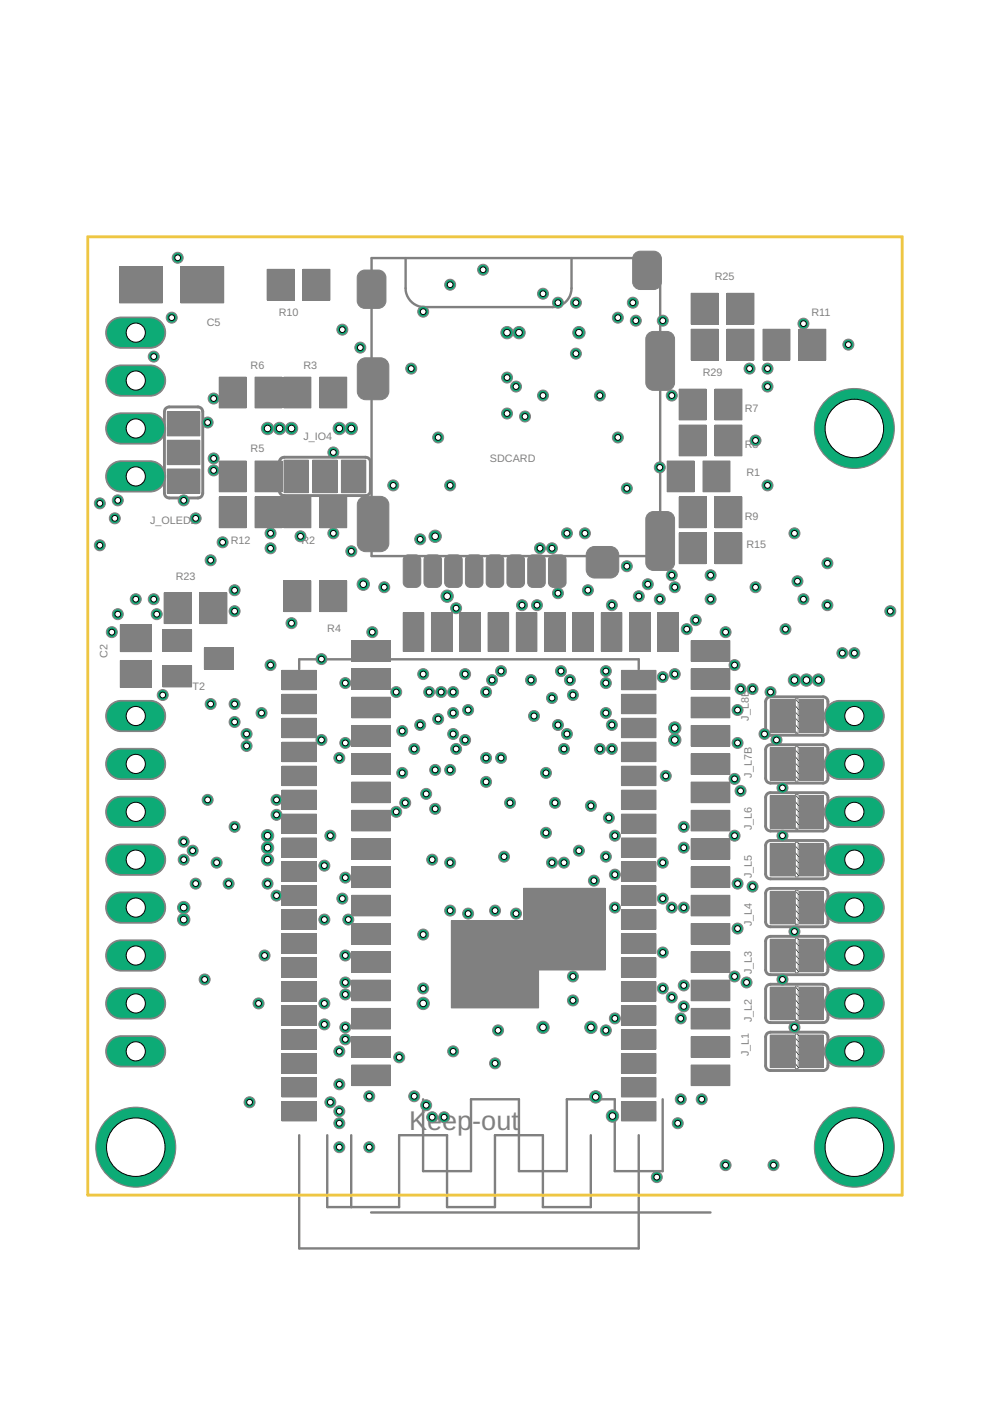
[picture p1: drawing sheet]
<svg xmlns="http://www.w3.org/2000/svg" width="210mm" height="297mm" viewBox="0 0 210 297" stroke-linecap="round" stroke-linejoin="round" font-family="sans-serif">
<defs><g id="words">
<g font-size="5.7" fill="#808080">
<text x="86.7" y="239.7">K</text>
<text x="90.6" y="239.7">eep</text>
<text x="100.1" y="239.7">-out</text>
</g>
<g font-size="2.3" fill="#808080">
<text x="151.5" y="59.5">R25</text>
<text x="43.8" y="69.2">C5</text>
<text x="59.1" y="67.1">R10</text>
<text x="172" y="67.1">R11</text>
<text x="53.1" y="78.2">R6</text>
<text x="64.3" y="78.2">R3</text>
<text x="149" y="79.8">R29</text>
<text x="157.9" y="87.4">R7</text>
<text x="53.1" y="95.9">R5</text>
<text x="64.3" y="93.4">J_IO4</text>
<text x="157.9" y="95">R8</text>
<text x="103.9" y="97.9">SDCARD</text>
<text x="158.3" y="101">R1</text>
<text x="31.8" y="111.2">J_OLED2</text>
<text x="157.9" y="110.3">R9</text>
<text x="49" y="115.3">R12</text>
<text x="63.9" y="115.3">R2</text>
<text x="158.3" y="116.2">R15</text>
<text x="37.3" y="123">R23</text>
<text x="69.4" y="134">R4</text>
<text x="22.8" y="139.5" transform="rotate(-90 22.8 139.5)">C2</text>
<text x="40.8" y="146.3">T2</text>
<text x="158.8" y="152.8" transform="rotate(-90 158.8 152.8)">J_L8B</text>
<text x="159.4" y="164.9" transform="rotate(-90 159.4 164.9)">J_L7B</text>
<text x="159.4" y="176.1" transform="rotate(-90 159.4 176.1)">J_L6</text>
<text x="159.4" y="186.2" transform="rotate(-90 159.4 186.2)">J_L5</text>
<text x="159.4" y="196.4" transform="rotate(-90 159.4 196.4)">J_L4</text>
<text x="159.4" y="206.5" transform="rotate(-90 159.4 206.5)">J_L3</text>
<text x="159.4" y="216.7" transform="rotate(-90 159.4 216.7)">J_L2</text>
<text x="158.8" y="223.9" transform="rotate(-90 158.8 223.9)">J_L1</text>
</g>
</g></defs>
<g fill="#808080" stroke="#808080" stroke-width=".21">
<path d="M25.5 132.4h6.5v5.8h-6.5z"/>
<path d="M25.5 140h6.5v5.8h-6.5z"/>
<path d="M38.3 56.5h9.1v7.7h-9.1z"/>
<path d="M25.3 56.5h9.1v7.7h-9.1z"/>
<path d="M146.5 225.8h8.2v4.4h-8.2z"/>
<path d="M146.5 219.8h8.2v4.4h-8.2z"/>
<path d="M146.5 213.8h8.2v4.4h-8.2z"/>
<path d="M146.5 207.8h8.2v4.4h-8.2z"/>
<path d="M146.5 201.8h8.2v4.4h-8.2z"/>
<path d="M146.5 195.8h8.2v4.4h-8.2z"/>
<path d="M146.5 189.8h8.2v4.4h-8.2z"/>
<path d="M146.5 183.8h8.2v4.4h-8.2z"/>
<path d="M146.5 177.8h8.2v4.4h-8.2z"/>
<path d="M146.5 171.8h8.2v4.4h-8.2z"/>
<path d="M146.5 165.8h8.2v4.4h-8.2z"/>
<path d="M146.5 159.8h8.2v4.4h-8.2z"/>
<path d="M146.5 153.8h8.2v4.4h-8.2z"/>
<path d="M146.5 147.8h8.2v4.4h-8.2z"/>
<path d="M146.5 141.8h8.2v4.4h-8.2z"/>
<path d="M146.5 135.8h8.2v4.4h-8.2z"/>
<path d="M139.5 129.9h4.3v8.2h-4.3z"/>
<path d="M133.5 129.9h4.3v8.2h-4.3z"/>
<path d="M127.5 129.9h4.3v8.2h-4.3z"/>
<path d="M121.5 129.9h4.3v8.2h-4.3z"/>
<path d="M115.5 129.9h4.3v8.2h-4.3z"/>
<path d="M109.5 129.9h4.3v8.2h-4.3z"/>
<path d="M103.5 129.9h4.3v8.2h-4.3z"/>
<path d="M97.5 129.9h4.4v8.2h-4.4z"/>
<path d="M91.5 129.9h4.3v8.2h-4.3z"/>
<path d="M85.5 129.9h4.4v8.2h-4.4z"/>
<path d="M74.6 135.8h8.2v4.4h-8.2z"/>
<path d="M74.6 141.8h8.2v4.4h-8.2z"/>
<path d="M74.6 147.8h8.2v4.4h-8.2z"/>
<path d="M74.6 153.8h8.2v4.4h-8.2z"/>
<path d="M74.6 159.8h8.2v4.4h-8.2z"/>
<path d="M74.6 165.8h8.2v4.4h-8.2z"/>
<path d="M74.6 171.8h8.2v4.4h-8.2z"/>
<path d="M74.6 177.8h8.2v4.4h-8.2z"/>
<path d="M74.6 183.8h8.2v4.4h-8.2z"/>
<path d="M74.6 189.8h8.2v4.4h-8.2z"/>
<path d="M74.6 195.8h8.2v4.4h-8.2z"/>
<path d="M74.6 201.8h8.2v4.4h-8.2z"/>
<path d="M74.6 207.8h8.2v4.4h-8.2z"/>
<path d="M74.6 213.8h8.2v4.4h-8.2z"/>
<path d="M74.6 219.8h8.2v4.4h-8.2z"/>
<path d="M74.6 225.8h8.2v4.4h-8.2z"/>
<path d="M111 188.3h17.3v17.4h-17.3z"/>
<path d="M59.8 142.1h7.3v4.1h-7.3z"/>
<path d="M131.8 142.1h7.3v4.1h-7.3z"/>
<path d="M131.8 223.4h7.3v4.1h-7.3z"/>
<path d="M131.8 233.6h7.3v4.1h-7.3z"/>
<path d="M95.7 195.2h18.5v18.5h-18.5z"/>
<path d="M59.8 233.6h7.3v4.1h-7.3z"/>
<path d="M131.8 162.5h7.3v4.1h-7.3z"/>
<path d="M59.8 167.5h7.3v4.1h-7.3z"/>
<path d="M59.8 162.5h7.3v4.1h-7.3z"/>
<path d="M59.8 172.6h7.3v4.1h-7.3z"/>
<path d="M59.8 187.8h7.3v4.1h-7.3z"/>
<path d="M131.8 167.5h7.3v4.1h-7.3z"/>
<path d="M131.8 157.4h7.3v4.1h-7.3z"/>
<path d="M131.8 172.6h7.3v4.1h-7.3z"/>
<path d="M59.8 157.4h7.3v4.1h-7.3z"/>
<path d="M59.8 192.9h7.3v4.1h-7.3z"/>
<path d="M59.8 198h7.3v4.1h-7.3z"/>
<path d="M59.8 208.2h7.3v4.1h-7.3z"/>
<path d="M59.8 223.4h7.3v4.1h-7.3z"/>
<path d="M59.8 228.5h7.3v4.1h-7.3z"/>
<path d="M131.8 187.8h7.3v4.1h-7.3z"/>
<path d="M131.8 182.8h7.3v4.1h-7.3z"/>
<path d="M131.8 177.7h7.3v4.1h-7.3z"/>
<path d="M131.8 198h7.3v4.1h-7.3z"/>
<path d="M131.8 192.9h7.3v4.1h-7.3z"/>
<path d="M131.8 208.2h7.3v4.1h-7.3z"/>
<path d="M131.8 203.1h7.3v4.1h-7.3z"/>
<path d="M59.8 203.1h7.3v4.1h-7.3z"/>
<path d="M59.8 177.7h7.3v4.1h-7.3z"/>
<path d="M59.8 182.8h7.3v4.1h-7.3z"/>
<path d="M59.8 213.2h7.3v4.1h-7.3z"/>
<path d="M59.8 147.2h7.3v4.1h-7.3z"/>
<path d="M59.8 152.3h7.3v4.1h-7.3z"/>
<path d="M131.8 152.3h7.3v4.1h-7.3z"/>
<path d="M131.8 147.2h7.3v4.1h-7.3z"/>
<path d="M131.8 213.2h7.3v4.1h-7.3z"/>
<path d="M131.8 218.3h7.3v4.1h-7.3z"/>
<path d="M59.8 218.3h7.3v4.1h-7.3z"/>
<path d="M131.8 228.5h7.3v4.1h-7.3z"/>
<path d="M23.2 98.8l.4-.3a3.2 3.2 0 0 1 1.9-.8h6.6a3.3 3.3 0 0 1 3 3.3 3.3 3.3 0 0 1-3 3.3h-6.6a3.3 3.3 0 0 1-2.9-2 3.3 3.3 0 0 1 .6-3.5z"/>
<path d="M23.2 88.7l.4-.4a3.2 3.2 0 0 1 1.9-.8h6.6a3.3 3.3 0 0 1 3 3.3 3.3 3.3 0 0 1-3 3.3h-6.6a3.3 3.3 0 0 1-2.9-2 3.3 3.3 0 0 1 .6-3.4z"/>
<path d="M23.2 78.5l.4-.3a3.2 3.2 0 0 1 1.9-.8h6.6a3.3 3.3 0 0 1 3 3.3 3.3 3.3 0 0 1-3 3.3h-6.6a3.3 3.3 0 0 1-2.9-2 3.3 3.3 0 0 1 .6-3.5z"/>
<path d="M23.2 68.4l.4-.4a3.2 3.2 0 0 1 1.9-.8h6.6a3.3 3.3 0 0 1 3 3.3 3.3 3.3 0 0 1-3 3.3h-6.6a3.3 3.3 0 0 1-2.9-2 3.3 3.3 0 0 1 .6-3.4z"/>
<path d="M141.5 97.7h5.7v6.6h-5.7z"/>
<path d="M149.1 97.7h5.7v6.6h-5.7z"/>
<path d="M64.2 57.1h5.8v6.5h-5.8z"/>
<path d="M56.6 57.1h5.8v6.5h-5.8z"/>
<path d="M169.4 69.8h5.7v6.5h-5.7z"/>
<path d="M161.8 69.8h5.7v6.5h-5.7z"/>
<path d="M54.1 105.4h5.7v6.5h-5.7z"/>
<path d="M46.5 105.4h5.7v6.5h-5.7z"/>
<path d="M144 113h5.7v6.5h-5.7z"/>
<path d="M151.6 113h5.7v6.5h-5.7z"/>
<path d="M67.8 105.4h5.7v6.5h-5.7z"/>
<path d="M60.2 105.4h5.7v6.5h-5.7z"/>
<path d="M42.4 125.7h5.7v6.5h-5.7z"/>
<path d="M34.8 125.7h5.7v6.5h-5.7z"/>
<path d="M154.1 62.2h5.8v6.5h-5.8z"/>
<path d="M146.5 62.2h5.8v6.5h-5.8z"/>
<path d="M154.1 69.8h5.8v6.5h-5.8z"/>
<path d="M146.5 69.8h5.8v6.5h-5.8z"/>
<path d="M60.2 80h5.7v6.5h-5.7z"/>
<path d="M67.8 80h5.7v6.5h-5.7z"/>
<path d="M60.2 123.1h5.7v6.6h-5.7z"/>
<path d="M67.8 123.1h5.7v6.6h-5.7z"/>
<path d="M46.5 97.7h5.7v6.6h-5.7z"/>
<path d="M54.1 97.7h5.7v6.6h-5.7z"/>
<path d="M46.5 80h5.7v6.5h-5.7z"/>
<path d="M54.1 80h5.7v6.5h-5.7z"/>
<path d="M151.6 82.5h5.7v6.5h-5.7z"/>
<path d="M144 82.5h5.7v6.5h-5.7z"/>
<path d="M151.6 90.1h5.7v6.5h-5.7z"/>
<path d="M144 90.1h5.7v6.5h-5.7z"/>
<path d="M151.6 105.4h5.7v6.5h-5.7z"/>
<path d="M144 105.4h5.7v6.5h-5.7z"/>
<path d="M163.3 178.8h5.2v6.9h-5.2z"/>
<path d="M169.4 178.8h5.2v6.9h-5.2z"/>
<path d="M168.6 178.6h.6v7.3h-.6z"/>
<path d="M163.3 189h5.2v6.9h-5.2z"/>
<path d="M169.4 189h5.2v6.9h-5.2z"/>
<path d="M168.6 188.8h.6v7.3h-.6z"/>
<path d="M163.3 209.3h5.2v6.9h-5.2z"/>
<path d="M169.4 209.3h5.2v6.9h-5.2z"/>
<path d="M168.6 209.1h.6v7.3h-.6z"/>
<path d="M163.3 199.1h5.2v6.9h-5.2z"/>
<path d="M169.4 199.1h5.2v6.9h-5.2z"/>
<path d="M168.6 198.9h.6v7.3h-.6z"/>
<path d="M163.3 219.5h5.2v6.9h-5.2z"/>
<path d="M169.4 219.5h5.2v6.9h-5.2z"/>
<path d="M168.6 219.2h.6v7.4h-.6z"/>
<path d="M163.3 148.4h5.2v6.9h-5.2z"/>
<path d="M169.4 148.4h5.2v6.9h-5.2z"/>
<path d="M168.6 148.1h.6v7.4h-.6z"/>
<path d="M60.2 97.6h5.2v6.9h-5.2z"/>
<path d="M66.3 97.6h5.2v6.9h-5.2z"/>
<path d="M72.4 97.6h5.2v6.9h-5.2z"/>
<path d="M163.3 158.5h5.2v6.9h-5.2z"/>
<path d="M169.4 158.5h5.2v6.9h-5.2z"/>
<path d="M168.6 158.3h.6v7.3h-.6z"/>
<path d="M35.5 99.4h6.9v5.2h-6.9z"/>
<path d="M35.5 93.3h6.9v5.2h-6.9z"/>
<path d="M35.5 87.2h6.9v5.2h-6.9z"/>
<path d="M163.3 168.7h5.2v6.9h-5.2z"/>
<path d="M169.4 168.7h5.2v6.9h-5.2z"/>
<path d="M168.6 168.5h.6v7.3h-.6z"/>
<path d="M175.6 220.7l.3-.3a3.2 3.2 0 0 1 1.9-.8h6.6a3.3 3.3 0 0 1 3.1 3.3 3.3 3.3 0 0 1-3.1 3.3h-6.6a3.3 3.3 0 0 1-2.8-2 3.3 3.3 0 0 1 .6-3.5z"/>
<path d="M175.6 210.6l.3-.4a3.2 3.2 0 0 1 1.9-.8h6.6a3.3 3.3 0 0 1 3.1 3.3 3.3 3.3 0 0 1-3.1 3.3h-6.6a3.3 3.3 0 0 1-2.8-2 3.3 3.3 0 0 1 .6-3.4z"/>
<path d="M175.6 200.4l.3-.3a3.2 3.2 0 0 1 1.9-.8h6.6a3.3 3.3 0 0 1 3.1 3.3 3.3 3.3 0 0 1-3.1 3.3h-6.6a3.3 3.3 0 0 1-2.8-2 3.3 3.3 0 0 1 .6-3.5z"/>
<path d="M175.6 190.3l.3-.4a3.2 3.2 0 0 1 1.9-.8h6.6a3.3 3.3 0 0 1 3.1 3.3 3.3 3.3 0 0 1-3.1 3.3h-6.6a3.3 3.3 0 0 1-2.8-2 3.3 3.3 0 0 1 .6-3.4z"/>
<path d="M175.6 180.1l.3-.4a3.2 3.2 0 0 1 1.9-.7h6.6a3.3 3.3 0 0 1 3.1 3.3 3.3 3.3 0 0 1-3.1 3.3h-6.6a3.3 3.3 0 0 1-2.8-2.1 3.3 3.3 0 0 1 .6-3.4z"/>
<path d="M175.6 170l.3-.4a3.2 3.2 0 0 1 1.9-.8h6.6a3.3 3.3 0 0 1 3.1 3.3 3.3 3.3 0 0 1-3.1 3.3h-6.6a3.3 3.3 0 0 1-2.8-2 3.3 3.3 0 0 1 .6-3.4z"/>
<path d="M175.6 159.8l.3-.4a3.2 3.2 0 0 1 1.9-.7h6.6a3.3 3.3 0 0 1 3.1 3.3 3.3 3.3 0 0 1-3.1 3.3h-6.6a3.3 3.3 0 0 1-2.8-2.1 3.3 3.3 0 0 1 .6-3.4z"/>
<path d="M175.6 149.6l.3-.3a3.2 3.2 0 0 1 1.9-.8h6.6a3.3 3.3 0 0 1 3.1 3.3 3.3 3.3 0 0 1-3.1 3.3h-6.6a3.3 3.3 0 0 1-2.8-2 3.3 3.3 0 0 1 .6-3.5z"/>
<path d="M43.3 137.4h6.1v4.5h-6.1z"/>
<path d="M34.5 141.2h6.1v4.4h-6.1z"/>
<path d="M34.5 133.6h6.1v4.4h-6.1z"/>
<path d="M23.2 149.6l.4-.3a3.2 3.2 0 0 1 1.9-.8h6.6a3.3 3.3 0 0 1 3 3.3 3.3 3.3 0 0 1-3 3.3h-6.6a3.3 3.3 0 0 1-2.9-2 3.3 3.3 0 0 1 .6-3.5z"/>
<path d="M23.2 159.8l.4-.4a3.2 3.2 0 0 1 1.9-.7h6.6a3.3 3.3 0 0 1 3 3.3 3.3 3.3 0 0 1-3 3.3h-6.6a3.3 3.3 0 0 1-2.9-2.1 3.3 3.3 0 0 1 .6-3.4z"/>
<path d="M23.2 170l.4-.4a3.2 3.2 0 0 1 1.9-.8h6.6a3.3 3.3 0 0 1 3 3.3 3.3 3.3 0 0 1-3 3.3h-6.6a3.3 3.3 0 0 1-2.9-2 3.3 3.3 0 0 1 .6-3.4z"/>
<path d="M23.2 180.1l.4-.4a3.2 3.2 0 0 1 1.9-.7h6.6a3.3 3.3 0 0 1 3 3.3 3.3 3.3 0 0 1-3 3.3h-6.6a3.3 3.3 0 0 1-2.9-2.1 3.3 3.3 0 0 1 .6-3.4z"/>
<path d="M23.2 190.3l.4-.4a3.2 3.2 0 0 1 1.9-.8h6.6a3.3 3.3 0 0 1 3 3.3 3.3 3.3 0 0 1-3 3.3h-6.6a3.3 3.3 0 0 1-2.9-2 3.3 3.3 0 0 1 .6-3.4z"/>
<path d="M23.2 200.4l.4-.3a3.2 3.2 0 0 1 1.9-.8h6.6a3.3 3.3 0 0 1 3 3.3 3.3 3.3 0 0 1-3 3.3h-6.6a3.3 3.3 0 0 1-2.9-2 3.3 3.3 0 0 1 .6-3.5z"/>
<path d="M23.2 210.6l.4-.4a3.2 3.2 0 0 1 1.9-.8h6.6a3.3 3.3 0 0 1 3 3.3 3.3 3.3 0 0 1-3 3.3h-6.6a3.3 3.3 0 0 1-2.9-2 3.3 3.3 0 0 1 .6-3.4z"/>
<path d="M23.2 220.7l.4-.3a3.2 3.2 0 0 1 1.9-.8h6.6a3.3 3.3 0 0 1 3 3.3 3.3 3.3 0 0 1-3 3.3h-6.6a3.3 3.3 0 0 1-2.9-2 3.3 3.3 0 0 1 .6-3.5z"/>
<path d="M25.8 132.7h6v5.2h-6z"/>
<path d="M25.8 140.3h6v5.2h-6z"/>
<path d="M38.6 56.8h8.6v7.2h-8.6z"/>
<path d="M25.6 56.8h8.6v7.2h-8.6z"/>
<path d="M146.8 226.1h7.7v3.8h-7.7z"/>
<path d="M146.8 220.1h7.7v3.8h-7.7z"/>
<path d="M146.8 214.1h7.7v3.8h-7.7z"/>
<path d="M146.8 208.1h7.7v3.8h-7.7z"/>
<path d="M146.8 202.1h7.7v3.8h-7.7z"/>
<path d="M146.8 196.1h7.7v3.8h-7.7z"/>
<path d="M146.8 190.1h7.7v3.8h-7.7z"/>
<path d="M146.8 184.1h7.7v3.8h-7.7z"/>
<path d="M146.8 178.1h7.7v3.8h-7.7z"/>
<path d="M146.8 172.1h7.7v3.8h-7.7z"/>
<path d="M146.8 166.1h7.7v3.8h-7.7z"/>
<path d="M146.8 160.1h7.7v3.8h-7.7z"/>
<path d="M146.8 154.1h7.7v3.8h-7.7z"/>
<path d="M146.8 148.1h7.7v3.8h-7.7z"/>
<path d="M146.8 142.1h7.7v3.8h-7.7z"/>
<path d="M146.8 136.1h7.7v3.8h-7.7z"/>
<path d="M139.7 130.2h3.9v7.7h-3.9z"/>
<path d="M133.7 130.2h3.9v7.7h-3.9z"/>
<path d="M127.7 130.2h3.9v7.7h-3.9z"/>
<path d="M121.7 130.2h3.9v7.7h-3.9z"/>
<path d="M115.7 130.2h3.9v7.7h-3.9z"/>
<path d="M109.7 130.2h3.9v7.7h-3.9z"/>
<path d="M103.7 130.2h3.9v7.7h-3.9z"/>
<path d="M97.7 130.2h3.9v7.7h-3.9z"/>
<path d="M91.7 130.2h3.9v7.7h-3.9z"/>
<path d="M85.7 130.2h3.9v7.7h-3.9z"/>
<path d="M74.8 136.1h7.7v3.8h-7.7z"/>
<path d="M74.8 142.1h7.7v3.8h-7.7z"/>
<path d="M74.8 148.1h7.7v3.8h-7.7z"/>
<path d="M74.8 154.1h7.7v3.8h-7.7z"/>
<path d="M74.8 160.1h7.7v3.8h-7.7z"/>
<path d="M74.8 166.1h7.7v3.8h-7.7z"/>
<path d="M74.8 172.1h7.7v3.8h-7.7z"/>
<path d="M74.8 178.1h7.7v3.8h-7.7z"/>
<path d="M74.8 184.1h7.7v3.8h-7.7z"/>
<path d="M74.8 190.1h7.7v3.8h-7.7z"/>
<path d="M74.8 196.1h7.7v3.8h-7.7z"/>
<path d="M74.8 202.1h7.7v3.8h-7.7z"/>
<path d="M74.8 208.1h7.7v3.8h-7.7z"/>
<path d="M74.8 214.1h7.7v3.8h-7.7z"/>
<path d="M74.8 220.1h7.7v3.8h-7.7z"/>
<path d="M74.8 226.1h7.7v3.8h-7.7z"/>
<path d="M111.3 188.6h16.8v16.8h-16.8z"/>
<path d="M60 142.4h6.8v3.6h-6.8z"/>
<path d="M132 142.4h6.8v3.6h-6.8z"/>
<path d="M132 223.6h6.8v3.6h-6.8z"/>
<path d="M132 233.8h6.8v3.6h-6.8z"/>
<path d="M95.9 195.5h18v17.9h-18z"/>
<path d="M60 233.8h6.8v3.6h-6.8z"/>
<path d="M132 162.7h6.8v3.6h-6.8z"/>
<path d="M60 167.8h6.8v3.6h-6.8z"/>
<path d="M60 162.7h6.8v3.6h-6.8z"/>
<path d="M60 172.9h6.8v3.6h-6.8z"/>
<path d="M60 188.1h6.8v3.6h-6.8z"/>
<path d="M132 167.8h6.8v3.6h-6.8z"/>
<path d="M132 157.6h6.8v3.6h-6.8z"/>
<path d="M132 172.9h6.8v3.6h-6.8z"/>
<path d="M60 157.6h6.8v3.6h-6.8z"/>
<path d="M60 193.2h6.8v3.6h-6.8z"/>
<path d="M60 198.2h6.8v3.6h-6.8z"/>
<path d="M60 208.4h6.8v3.6h-6.8z"/>
<path d="M60 223.6h6.8v3.6h-6.8z"/>
<path d="M60 228.7h6.8v3.6h-6.8z"/>
<path d="M132 188.1h6.8v3.6h-6.8z"/>
<path d="M132 183h6.8v3.6h-6.8z"/>
<path d="M132 177.9h6.8v3.6h-6.8z"/>
<path d="M132 198.2h6.8v3.6h-6.8z"/>
<path d="M132 193.2h6.8v3.6h-6.8z"/>
<path d="M132 208.4h6.8v3.6h-6.8z"/>
<path d="M132 203.3h6.8v3.6h-6.8z"/>
<path d="M60 203.3h6.8v3.6h-6.8z"/>
<path d="M60 177.9h6.8v3.6h-6.8z"/>
<path d="M60 183h6.8v3.6h-6.8z"/>
<path d="M60 213.5h6.8v3.6h-6.8z"/>
<path d="M60 147.5h6.8v3.6h-6.8z"/>
<path d="M60 152.5h6.8v3.6h-6.8z"/>
<path d="M132 152.5h6.8v3.6h-6.8z"/>
<path d="M132 147.5h6.8v3.6h-6.8z"/>
<path d="M132 213.5h6.8v3.6h-6.8z"/>
<path d="M132 218.6h6.8v3.6h-6.8z"/>
<path d="M60 218.6h6.8v3.6h-6.8z"/>
<path d="M132 228.7h6.8v3.6h-6.8z"/>
<path d="M141.7 98h5.2v6h-5.2z"/>
<path d="M149.3 98h5.2v6h-5.2z"/>
<path d="M64.5 57.4h5.2v6h-5.2z"/>
<path d="M56.9 57.4h5.2v6h-5.2z"/>
<path d="M169.6 70.1h5.2v6h-5.2z"/>
<path d="M162 70.1h5.2v6h-5.2z"/>
<path d="M54.3 105.6h5.2v6h-5.2z"/>
<path d="M46.7 105.6h5.2v6h-5.2z"/>
<path d="M144.3 113.2h5.2v6.1h-5.2z"/>
<path d="M151.8 113.2h5.3v6.1h-5.3z"/>
<path d="M68.1 105.6h5.2v6h-5.2z"/>
<path d="M60.5 105.6h5.2v6h-5.2z"/>
<path d="M42.7 125.9h5.2v6.1h-5.2z"/>
<path d="M35.1 125.9h5.2v6.1h-5.2z"/>
<path d="M154.4 62.4h5.2v6.1h-5.2z"/>
<path d="M146.8 62.4h5.2v6.1h-5.2z"/>
<path d="M154.4 70.1h5.2v6h-5.2z"/>
<path d="M146.8 70.1h5.2v6h-5.2z"/>
<path d="M60.5 80.2h5.2v6h-5.2z"/>
<path d="M68.1 80.2h5.2v6h-5.2z"/>
<path d="M60.5 123.4h5.2v6h-5.2z"/>
<path d="M68.1 123.4h5.2v6h-5.2z"/>
<path d="M46.7 98h5.2v6h-5.2z"/>
<path d="M54.3 98h5.2v6h-5.2z"/>
<path d="M46.7 80.2h5.2v6h-5.2z"/>
<path d="M54.3 80.2h5.2v6h-5.2z"/>
<path d="M151.8 82.8h5.3v6h-5.3z"/>
<path d="M144.3 82.8h5.2v6h-5.2z"/>
<path d="M151.8 90.4h5.3v6h-5.3z"/>
<path d="M144.3 90.4h5.2v6h-5.2z"/>
<path d="M151.8 105.6h5.3v6h-5.3z"/>
<path d="M144.3 105.6h5.2v6h-5.2z"/>
<path d="M163.6 179.1h4.6v6.4h-4.6z"/>
<path d="M169.7 179.1h4.6v6.4h-4.6z"/>
<path d="M163.6 189.2h4.6v6.4h-4.6z"/>
<path d="M169.7 189.2h4.6v6.4h-4.6z"/>
<path d="M163.6 209.5h4.6v6.4h-4.6z"/>
<path d="M169.7 209.5h4.6v6.4h-4.6z"/>
<path d="M163.6 199.4h4.6v6.4h-4.6z"/>
<path d="M169.7 199.4h4.6v6.4h-4.6z"/>
<path d="M163.6 219.7h4.6v6.4h-4.6z"/>
<path d="M169.7 219.7h4.6v6.4h-4.6z"/>
<path d="M163.6 148.6h4.6v6.4h-4.6z"/>
<path d="M169.7 148.6h4.6v6.4h-4.6z"/>
<path d="M60.5 97.8h4.6v6.4h-4.6z"/>
<path d="M66.5 97.8h4.7v6.4h-4.7z"/>
<path d="M72.6 97.8h4.7v6.4h-4.7z"/>
<path d="M163.6 158.8h4.6v6.4h-4.6z"/>
<path d="M169.7 158.8h4.6v6.4h-4.6z"/>
<path d="M35.7 99.7h6.4v4.7h-6.4z"/>
<path d="M35.7 93.6h6.4v4.7h-6.4z"/>
<path d="M35.7 87.5h6.4v4.7h-6.4z"/>
<path d="M163.6 168.9h4.6v6.4h-4.6z"/>
<path d="M169.7 168.9h4.6v6.4h-4.6z"/>
<path d="M43.6 137.6h5.6v4h-5.6z"/>
<path d="M34.8 141.4h5.6v4h-5.6z"/>
<path d="M34.8 133.8h5.6v4h-5.6z"/>
</g>
<g fill="#808080" stroke="#808080" stroke-width=".21">
<path d="M116.5 118.1l.2-.3a3.9 3.9 0 0 1 2.6-.1 1.04 1.04 0 0 1 .7 1v4.8a1.05 1.05 0 0 1-1 1h-1.6a1.05 1.05 0 0 1-1.1-1v-4.8z" fill-rule="evenodd"/>
<path d="M112.1 118.1l.2-.3a3.9 3.9 0 0 1 2.6-.1 1.04 1.04 0 0 1 .7 1v4.8a1.05 1.05 0 0 1-1 1h-1.7a1.05 1.05 0 0 1-1-1v-4.8z" fill-rule="evenodd"/>
<path d="M107.7 118.1l.2-.3a3.9 3.9 0 0 1 2.6-.1 1.04 1.04 0 0 1 .7 1v4.8a1.05 1.05 0 0 1-1.1 1h-1.6a1.05 1.05 0 0 1-1-1v-4.8z" fill-rule="evenodd"/>
<path d="M103.3 118.1l.2-.3a3.9 3.9 0 0 1 2.6-.1 1.04 1.04 0 0 1 .7 1v4.8a1.05 1.05 0 0 1-1.1 1h-1.6a1.05 1.05 0 0 1-1-1v-4.8z" fill-rule="evenodd"/>
<path d="M98.9 118.1l.2-.3a3.9 3.9 0 0 1 2.6-.1 1.04 1.04 0 0 1 .7 1v4.8a1.05 1.05 0 0 1-1.1 1h-1.6a1.05 1.05 0 0 1-1-1v-4.8z" fill-rule="evenodd"/>
<path d="M94.5 118.1l.2-.3a3.9 3.9 0 0 1 2.6-.1 1.04 1.04 0 0 1 .7 1v4.8a1.05 1.05 0 0 1-1.1 1h-1.6a1.05 1.05 0 0 1-1-1v-4.8z" fill-rule="evenodd"/>
<path d="M90.1 118.1l.2-.3a3.9 3.9 0 0 1 2.6-.1 1.04 1.04 0 0 1 .7 1v4.8a1.05 1.05 0 0 1-1 1h-1.6a1.05 1.05 0 0 1-1.1-1v-4.8z" fill-rule="evenodd"/>
<path d="M85.7 118.1l.2-.3a3.9 3.9 0 0 1 2.6-.1 1.04 1.04 0 0 1 .7 1v4.8a1.05 1.05 0 0 1-1 1h-1.6a1.05 1.05 0 0 1-1.1-1v-4.8z" fill-rule="evenodd"/>
<path d="M76.3 105.8l.8-.5 .5-.1h3a1.78 1.78 0 0 1 1.8 1.8v8.2a1.78 1.78 0 0 1-1.8 1.8h-3a1.78 1.78 0 0 1-1.8-1.8v-8.2v-.5z" fill-rule="evenodd"/>
<path d="M76.3 76.4l.8-.5h.5h3a1.79 1.79 0 0 1 1.8 1.7v5.4a1.79 1.79 0 0 1-1.8 1.8h-3a1.79 1.79 0 0 1-1.8-1.8v-5.4v-.4z" fill-rule="evenodd"/>
<path d="M76.2 57.7l.7-.4h.5h2.8a1.64 1.64 0 0 1 1.6 1.6v4.9a1.64 1.64 0 0 1-1.6 1.6h-2.8a1.64 1.64 0 0 1-1.7-1.6v-4.9l.1-.5z" fill-rule="evenodd"/>
<path d="M134.6 53.7l.7-.4h.5h2.8a1.64 1.64 0 0 1 1.6 1.6v4.9a1.64 1.64 0 0 1-1.6 1.6h-2.8a1.64 1.64 0 0 1-1.7-1.6v-4.9l.1-.5z" fill-rule="evenodd"/>
<path d="M137.4 108.9l.7-.4h.5h2.8a1.63 1.63 0 0 1 1.6 1.6v9.2a1.63 1.63 0 0 1-1.6 1.6h-2.8a1.63 1.63 0 0 1-1.7-1.6v-9.2l.1-.5z" fill-rule="evenodd"/>
<path d="M124.8 116.4l.8-.5h.5h3.3a1.8 1.8 0 0 1 1.8 1.8v3a1.8 1.8 0 0 1-1.8 1.9h-3.3a1.8 1.8 0 0 1-1.8-1.9v-3l.1-.5z" fill-rule="evenodd"/>
<path d="M137.4 70.7l.7-.4h.5h2.8a1.63 1.63 0 0 1 1.6 1.6v9.2a1.63 1.63 0 0 1-1.6 1.7h-2.8a1.63 1.63 0 0 1-1.7-1.7v-9.2l.1-.4z" fill-rule="evenodd"/>
<path d="M116.8 118.1l.5-.2h1.7a.8 .8 0 0 1 .8 .8v4.8a.8 .8 0 0 1-.8 .8h-1.7a.8 .8 0 0 1-.8-.8v-4.8z" fill-rule="evenodd"/>
<path d="M112.4 118.1l.5-.2h1.7a.8 .8 0 0 1 .8 .8v4.8a.8 .8 0 0 1-.8 .8h-1.7a.8 .8 0 0 1-.8-.8v-4.8z" fill-rule="evenodd"/>
<path d="M108 118.1l.5-.2h1.7a.8 .8 0 0 1 .8 .8v4.8a.8 .8 0 0 1-.8 .8h-1.7a.8 .8 0 0 1-.8-.8v-4.8z" fill-rule="evenodd"/>
<path d="M103.6 118.1l.5-.2h1.6a.8 .8 0 0 1 .9 .8v4.8a.8 .8 0 0 1-.9 .8h-1.6a.8 .8 0 0 1-.8-.8v-4.8z" fill-rule="evenodd"/>
<path d="M99.2 118.1l.5-.2h1.6a.8 .8 0 0 1 .9 .8v4.8a.8 .8 0 0 1-.9 .8h-1.6a.8 .8 0 0 1-.8-.8v-4.8z" fill-rule="evenodd"/>
<path d="M94.8 118.1l.5-.2h1.6a.8 .8 0 0 1 .8 .8v4.8a.8 .8 0 0 1-.8 .8h-1.6a.8 .8 0 0 1-.8-.8v-4.8z" fill-rule="evenodd"/>
<path d="M90.4 118.1l.6-.2h1.6a.8 .8 0 0 1 .8 .8v4.8a.8 .8 0 0 1-.8 .8h-1.6a.8 .8 0 0 1-.9-.8v-4.8z" fill-rule="evenodd"/>
<path d="M86 118.1l.6-.2h1.6a.8 .8 0 0 1 .8 .8v4.8a.8 .8 0 0 1-.8 .8h-1.6a.8 .8 0 0 1-.9-.8v-4.8z" fill-rule="evenodd"/>
<path d="M76.3 106.1l.8-.5 .5-.1h3a1.53 1.53 0 0 1 1.6 1.5v8.2a1.53 1.53 0 0 1-1.6 1.5h-3a1.53 1.53 0 0 1-1.6-1.5v-8.2z" fill-rule="evenodd"/>
<path d="M76.3 76.7l.8-.5 .5-.1h3a1.53 1.53 0 0 1 1.6 1.5v5.4a1.52 1.52 0 0 1-1.6 1.5h-3a1.53 1.53 0 0 1-1.6-1.5v-5.4z" fill-rule="evenodd"/>
<path d="M76.3 58.1l.6-.5 .5-.1h2.8a1.39 1.39 0 0 1 1.4 1.4v4.9a1.38 1.38 0 0 1-1.4 1.3h-2.8a1.39 1.39 0 0 1-1.4-1.3v-4.9z" fill-rule="evenodd"/>
<path d="M134.7 54.1l.6-.5 .5-.1h2.8a1.39 1.39 0 0 1 1.4 1.4v4.9a1.38 1.38 0 0 1-1.4 1.3h-2.8a1.39 1.39 0 0 1-1.4-1.3v-4.9z" fill-rule="evenodd"/>
<path d="M137.5 109.3l.6-.5 .5-.1h2.8a1.39 1.39 0 0 1 1.4 1.4v9.2a1.39 1.39 0 0 1-1.4 1.4h-2.8a1.39 1.39 0 0 1-1.4-1.4v-9.2z" fill-rule="evenodd"/>
<path d="M125.2 116.4l.9-.3h3.3a1.54 1.54 0 0 1 1.5 1.6v3.1a1.54 1.54 0 0 1-1.5 1.5h-3.3a1.54 1.54 0 0 1-1.6-1.5v-3.1l.1-.5z" fill-rule="evenodd"/>
<path d="M137.5 71.1l.6-.5 .5-.1h2.8a1.39 1.39 0 0 1 1.4 1.4v9.2a1.39 1.39 0 0 1-1.4 1.4h-2.8a1.39 1.39 0 0 1-1.4-1.4v-9.2z" fill-rule="evenodd"/>
<circle cx="181.1" cy="243.2" r="8.5"/>
<circle cx="28.8" cy="243.2" r="8.5"/>
<circle cx="181.1" cy="90.8" r="8.5"/>
<circle cx="36.4" cy="67.4" r="1.16"/>
<circle cx="115.1" cy="83.9" r="1.16"/>
<circle cx="102.4" cy="57.2" r="1.16"/>
<circle cx="141.2" cy="164.5" r="1.16"/>
<circle cx="139.3" cy="249.6" r="1.16"/>
<circle cx="144.3" cy="233.1" r="1.16"/>
<circle cx="68.2" cy="139.7" r="1.16"/>
<circle cx="38.9" cy="106.1" r="1.16"/>
<circle cx="63.7" cy="113.7" r="1.16"/>
<circle cx="95.4" cy="102.9" r="1.16"/>
<circle cx="99.3" cy="193.7" r="1.16"/>
<circle cx="71.9" cy="243.2" r="1.16"/>
<circle cx="45.9" cy="182.9" r="1.16"/>
<circle cx="84.6" cy="224.2" r="1.16"/>
<circle cx="32.6" cy="127" r="1.16"/>
<circle cx="95.4" cy="60.4" r="1.16"/>
<circle cx="173.5" cy="144.2" r="1.31"/>
<circle cx="171" cy="144.2" r="1.31"/>
<circle cx="168.4" cy="144.2" r="1.31"/>
<circle cx="143.1" cy="156.9" r="1.31"/>
<circle cx="143.1" cy="154.3" r="1.31"/>
<circle cx="38.9" cy="192.4" r="1.31"/>
<circle cx="38.9" cy="195" r="1.31"/>
<circle cx="56.7" cy="177.2" r="1.31"/>
<circle cx="56.7" cy="179.7" r="1.31"/>
<circle cx="56.7" cy="182.3" r="1.31"/>
<circle cx="92.3" cy="113.7" r="1.31"/>
<circle cx="94.8" cy="126.4" r="1.31"/>
<circle cx="77" cy="123.9" r="1.31"/>
<circle cx="56.7" cy="90.8" r="1.31"/>
<circle cx="59.3" cy="90.8" r="1.31"/>
<circle cx="61.8" cy="90.8" r="1.31"/>
<circle cx="71.9" cy="90.8" r="1.31"/>
<circle cx="74.5" cy="90.8" r="1.31"/>
<circle cx="110" cy="70.5" r="1.31"/>
<circle cx="107.5" cy="70.5" r="1.31"/>
<circle cx="122.7" cy="70.5" r="1.31"/>
<circle cx="89.7" cy="212.7" r="1.31"/>
<circle cx="115.1" cy="217.8" r="1.31"/>
<circle cx="125.3" cy="217.8" r="1.31"/>
<circle cx="126.3" cy="232.6" r="1.31"/>
<circle cx="129.9" cy="236.6" r="1.31"/>
<circle cx="140.5" cy="68" r="1.16"/>
<circle cx="129.7" cy="153.7" r="1.16"/>
<circle cx="118.3" cy="153.7" r="1.16"/>
<circle cx="125.9" cy="186.7" r="1.16"/>
<circle cx="84" cy="172.1" r="1.16"/>
<circle cx="117.7" cy="170.2" r="1.16"/>
<circle cx="150.7" cy="122" r="1.16"/>
<circle cx="110.7" cy="128.3" r="1.16"/>
<circle cx="108.1" cy="170.2" r="1.16"/>
<circle cx="70" cy="177.2" r="1.16"/>
<circle cx="58.6" cy="172.8" r="1.16"/>
<circle cx="90.4" cy="234.3" r="1.16"/>
<circle cx="153.8" cy="134" r="1.16"/>
<circle cx="129.7" cy="158.8" r="1.16"/>
<circle cx="73.2" cy="186.1" r="1.16"/>
<circle cx="95.4" cy="193.1" r="1.16"/>
<circle cx="105.6" cy="218.5" r="1.16"/>
<circle cx="128.5" cy="151.2" r="1.16"/>
<circle cx="98.6" cy="156.9" r="1.16"/>
<circle cx="87.2" cy="78.1" r="1.16"/>
<circle cx="122.1" cy="75" r="1.16"/>
<circle cx="120.8" cy="144.2" r="1.16"/>
<circle cx="112.6" cy="144.2" r="1.16"/>
<circle cx="109.4" cy="193.7" r="1.16"/>
<circle cx="140.5" cy="182.9" r="1.16"/>
<circle cx="85.9" cy="170.2" r="1.16"/>
<circle cx="105" cy="225.4" r="1.16"/>
<circle cx="87.8" cy="232.4" r="1.16"/>
<circle cx="72.6" cy="69.9" r="1.16"/>
<circle cx="55.5" cy="151.2" r="1.16"/>
<circle cx="52.3" cy="158.2" r="1.16"/>
<circle cx="129.7" cy="128.3" r="1.16"/>
<circle cx="128.5" cy="218.5" r="1.16"/>
<circle cx="124" cy="113.1" r="1.16"/>
<circle cx="127.2" cy="83.9" r="1.16"/>
<circle cx="162.7" cy="82" r="1.16"/>
<circle cx="181.1" cy="138.5" r="1.16"/>
<circle cx="21.2" cy="115.6" r="1.16"/>
<circle cx="155.7" cy="141" r="1.16"/>
<circle cx="85.3" cy="155" r="1.16"/>
<circle cx="89.1" cy="153.7" r="1.16"/>
<circle cx="96.1" cy="146.7" r="1.16"/>
<circle cx="96.7" cy="128.9" r="1.16"/>
<circle cx="145.6" cy="133.4" r="1.16"/>
<circle cx="83.4" cy="102.9" r="1.16"/>
<circle cx="44.7" cy="118.8" r="1.16"/>
<circle cx="45.3" cy="99.7" r="1.16"/>
<circle cx="70.7" cy="95.9" r="1.16"/>
<circle cx="120.2" cy="113.1" r="1.16"/>
<circle cx="49.7" cy="175.3" r="1.16"/>
<circle cx="49.7" cy="153.1" r="1.16"/>
<circle cx="57.4" cy="141" r="1.16"/>
<circle cx="57.4" cy="116.2" r="1.16"/>
<circle cx="155.7" cy="165.1" r="1.16"/>
<circle cx="106.2" cy="142.3" r="1.16"/>
<circle cx="106.2" cy="160.7" r="1.16"/>
<circle cx="175.4" cy="119.4" r="1.16"/>
<circle cx="166.5" cy="133.4" r="1.16"/>
<circle cx="68.8" cy="217.2" r="1.16"/>
<circle cx="73.2" cy="202.6" r="1.16"/>
<circle cx="92.3" cy="171.5" r="1.16"/>
<circle cx="68.8" cy="212.7" r="1.16"/>
<circle cx="73.2" cy="208.3" r="1.16"/>
<circle cx="117" cy="182.9" r="1.16"/>
<circle cx="119.6" cy="158.8" r="1.16"/>
<circle cx="95.4" cy="163.2" r="1.16"/>
<circle cx="179.9" cy="73.1" r="1.16"/>
<circle cx="58.6" cy="169.6" r="1.16"/>
<circle cx="87.8" cy="158.8" r="1.16"/>
<circle cx="92.3" cy="163.2" r="1.16"/>
<circle cx="103.1" cy="160.7" r="1.16"/>
<circle cx="105" cy="193.1" r="1.16"/>
<circle cx="144.3" cy="215.9" r="1.16"/>
<circle cx="170.3" cy="68.6" r="1.16"/>
<circle cx="32.6" cy="75.6" r="1.16"/>
<circle cx="21.2" cy="106.7" r="1.16"/>
<circle cx="24.3" cy="109.9" r="1.16"/>
<circle cx="25" cy="130.2" r="1.16"/>
<circle cx="38.9" cy="182.3" r="1.16"/>
<circle cx="38.9" cy="178.5" r="1.16"/>
<circle cx="145" cy="179.7" r="1.16"/>
<circle cx="130.4" cy="177.2" r="1.16"/>
<circle cx="129.1" cy="173.4" r="1.16"/>
<circle cx="103.1" cy="165.8" r="1.16"/>
<circle cx="98.6" cy="142.9" r="1.16"/>
<circle cx="89.7" cy="142.9" r="1.16"/>
<circle cx="74.5" cy="116.9" r="1.16"/>
<circle cx="89.1" cy="114.3" r="1.16"/>
<circle cx="68.2" cy="156.9" r="1.16"/>
<circle cx="71.9" cy="160.7" r="1.16"/>
<circle cx="103.1" cy="146.7" r="1.16"/>
<circle cx="99.3" cy="150.5" r="1.16"/>
<circle cx="91" cy="146.7" r="1.16"/>
<circle cx="84" cy="146.7" r="1.16"/>
<circle cx="134.8" cy="68" r="1.16"/>
<circle cx="109.4" cy="82" r="1.16"/>
<circle cx="70.7" cy="113.1" r="1.16"/>
<circle cx="114.5" cy="116.2" r="1.16"/>
<circle cx="113.9" cy="128.3" r="1.16"/>
<circle cx="139.9" cy="99.1" r="1.16"/>
<circle cx="118.3" cy="125.8" r="1.16"/>
<circle cx="142.4" cy="122" r="1.16"/>
<circle cx="162.7" cy="78.1" r="1.16"/>
<circle cx="158.9" cy="78.1" r="1.16"/>
<circle cx="44" cy="89.6" r="1.16"/>
<circle cx="37.7" cy="54.7" r="1.16"/>
<circle cx="107.5" cy="87.7" r="1.16"/>
<circle cx="153.8" cy="247" r="1.16"/>
<circle cx="96.1" cy="222.9" r="1.16"/>
<circle cx="28.8" cy="127" r="1.16"/>
<circle cx="48.5" cy="187.3" r="1.16"/>
<circle cx="44" cy="169.6" r="1.16"/>
<circle cx="71.9" cy="229.9" r="1.16"/>
<circle cx="71.9" cy="222.9" r="1.16"/>
<circle cx="47.2" cy="115" r="1.16"/>
<circle cx="56.7" cy="187.3" r="1.16"/>
<circle cx="68.8" cy="183.5" r="1.16"/>
<circle cx="168.4" cy="197.5" r="1.16"/>
<circle cx="178.6" cy="138.5" r="1.16"/>
<circle cx="169.1" cy="123.2" r="1.16"/>
<circle cx="78.3" cy="232.4" r="1.16"/>
<circle cx="78.3" cy="243.2" r="1.16"/>
<circle cx="164" cy="247" r="1.16"/>
<circle cx="71.9" cy="235.6" r="1.16"/>
<circle cx="91.6" cy="236.9" r="1.16"/>
<circle cx="175.4" cy="128.3" r="1.16"/>
<circle cx="170.3" cy="127" r="1.16"/>
<circle cx="150.7" cy="127" r="1.16"/>
<circle cx="143.1" cy="124.5" r="1.16"/>
<circle cx="139.9" cy="127" r="1.16"/>
<circle cx="128.5" cy="144.8" r="1.16"/>
<circle cx="121.5" cy="147.4" r="1.16"/>
<circle cx="120.2" cy="155.6" r="1.16"/>
<circle cx="96.7" cy="158.8" r="1.16"/>
<circle cx="68.8" cy="195" r="1.16"/>
<circle cx="73.9" cy="195" r="1.16"/>
<circle cx="188.8" cy="129.6" r="1.16"/>
<circle cx="90.4" cy="168.3" r="1.16"/>
<circle cx="145" cy="175.3" r="1.16"/>
<circle cx="155.7" cy="177.2" r="1.16"/>
<circle cx="165.9" cy="177.2" r="1.16"/>
<circle cx="140.5" cy="209.6" r="1.16"/>
<circle cx="140.5" cy="202" r="1.16"/>
<circle cx="145" cy="192.4" r="1.16"/>
<circle cx="128.5" cy="181.6" r="1.16"/>
<circle cx="125.3" cy="170.9" r="1.16"/>
<circle cx="115.8" cy="163.9" r="1.16"/>
<circle cx="137.4" cy="123.9" r="1.16"/>
<circle cx="128.5" cy="142.3" r="1.16"/>
<circle cx="118.9" cy="142.3" r="1.16"/>
<circle cx="54.8" cy="212.7" r="1.16"/>
<circle cx="142.4" cy="83.9" r="1.16"/>
<circle cx="135.4" cy="126.4" r="1.16"/>
<circle cx="43.4" cy="207.7" r="1.16"/>
<circle cx="40.9" cy="180.4" r="1.16"/>
<circle cx="23.7" cy="134" r="1.16"/>
<circle cx="45.3" cy="84.5" r="1.16"/>
<circle cx="76.4" cy="73.7" r="1.16"/>
<circle cx="92.9" cy="92.8" r="1.16"/>
<circle cx="140.5" cy="190.5" r="1.16"/>
<circle cx="122.7" cy="180.4" r="1.16"/>
<circle cx="132.9" cy="103.5" r="1.16"/>
<circle cx="132.9" cy="120.1" r="1.16"/>
<circle cx="124.7" cy="125.1" r="1.16"/>
<circle cx="56.1" cy="202.6" r="1.16"/>
<circle cx="147.5" cy="131.5" r="1.16"/>
<circle cx="131" cy="92.8" r="1.16"/>
<circle cx="131" cy="67.4" r="1.16"/>
<circle cx="134.2" cy="64.2" r="1.16"/>
<circle cx="41.5" cy="187.3" r="1.16"/>
<circle cx="34.5" cy="147.4" r="1.16"/>
<circle cx="33.2" cy="130.2" r="1.16"/>
<circle cx="25" cy="106.1" r="1.16"/>
<circle cx="107.5" cy="80.1" r="1.16"/>
<circle cx="111.3" cy="88.3" r="1.16"/>
<circle cx="130.4" cy="185.4" r="1.16"/>
<circle cx="115.8" cy="176.6" r="1.16"/>
<circle cx="113.2" cy="151.8" r="1.16"/>
<circle cx="85.3" cy="163.9" r="1.16"/>
<circle cx="162.7" cy="102.9" r="1.16"/>
<circle cx="92.9" cy="152.4" r="1.16"/>
<circle cx="89.7" cy="66.1" r="1.16"/>
<circle cx="94.2" cy="236.9" r="1.16"/>
<circle cx="156.4" cy="150.5" r="1.16"/>
<circle cx="162.1" cy="155.6" r="1.16"/>
<circle cx="165.9" cy="167" r="1.16"/>
<circle cx="159.6" cy="188" r="1.16"/>
<circle cx="145" cy="208.9" r="1.16"/>
<circle cx="142.4" cy="211.5" r="1.16"/>
<circle cx="45.3" cy="97.2" r="1.16"/>
<circle cx="52.9" cy="233.7" r="1.16"/>
<circle cx="58.6" cy="189.9" r="1.16"/>
<circle cx="73.2" cy="144.8" r="1.16"/>
<circle cx="73.2" cy="157.5" r="1.16"/>
<circle cx="72.6" cy="190.5" r="1.16"/>
<circle cx="157" cy="146.1" r="1.16"/>
<circle cx="81.5" cy="124.5" r="1.16"/>
<circle cx="117" cy="116.2" r="1.16"/>
<circle cx="168.4" cy="113.1" r="1.16"/>
<circle cx="164.6" cy="156.9" r="1.16"/>
<circle cx="156.4" cy="157.5" r="1.16"/>
<circle cx="115.1" cy="62.3" r="1.16"/>
<circle cx="118.3" cy="64.2" r="1.16"/>
<circle cx="117" cy="148" r="1.16"/>
<circle cx="140.5" cy="143.6" r="1.16"/>
<circle cx="163.4" cy="146.7" r="1.16"/>
<circle cx="159.6" cy="146.1" r="1.16"/>
<circle cx="127.2" cy="158.8" r="1.16"/>
<circle cx="143.1" cy="142.9" r="1.16"/>
<circle cx="122.1" cy="64.2" r="1.16"/>
<circle cx="165.9" cy="207.7" r="1.16"/>
<circle cx="121.5" cy="207" r="1.16"/>
<circle cx="121.5" cy="212.1" r="1.16"/>
<circle cx="145" cy="213.4" r="1.16"/>
<circle cx="119.6" cy="182.9" r="1.16"/>
<circle cx="148.8" cy="233.1" r="1.16"/>
<circle cx="143.7" cy="238.1" r="1.16"/>
<circle cx="130.4" cy="215.9" r="1.16"/>
<circle cx="142.4" cy="192.4" r="1.16"/>
<circle cx="130.4" cy="192.4" r="1.16"/>
<circle cx="168.4" cy="217.8" r="1.16"/>
<circle cx="91.6" cy="182.3" r="1.16"/>
<circle cx="89.7" cy="198.1" r="1.16"/>
<circle cx="104.3" cy="144.2" r="1.16"/>
<circle cx="96.1" cy="151.2" r="1.16"/>
<circle cx="96.1" cy="155.6" r="1.16"/>
<circle cx="106.9" cy="181.6" r="1.16"/>
<circle cx="157" cy="167.7" r="1.16"/>
<circle cx="156.4" cy="187.3" r="1.16"/>
<circle cx="156.4" cy="196.9" r="1.16"/>
<circle cx="155.7" cy="207" r="1.16"/>
<circle cx="158.3" cy="208.3" r="1.16"/>
<circle cx="73.2" cy="210.8" r="1.16"/>
<circle cx="73.2" cy="217.8" r="1.16"/>
<circle cx="70" cy="233.7" r="1.16"/>
<circle cx="49.7" cy="129.6" r="1.16"/>
<circle cx="93.5" cy="146.7" r="1.16"/>
<circle cx="52.3" cy="155.6" r="1.16"/>
<circle cx="78.9" cy="134" r="1.16"/>
<circle cx="71.9" cy="238.1" r="1.16"/>
<circle cx="73.2" cy="220.4" r="1.16"/>
<circle cx="61.8" cy="132.1" r="1.16"/>
<circle cx="57.4" cy="113.1" r="1.16"/>
<circle cx="41.5" cy="109.9" r="1.16"/>
<circle cx="49.7" cy="125.1" r="1.16"/>
<circle cx="44.7" cy="149.3" r="1.16"/>
<circle cx="49.7" cy="149.3" r="1.16"/>
<circle cx="160.2" cy="93.4" r="1.16"/>
<circle cx="160.2" cy="124.5" r="1.16"/>
<circle cx="95.4" cy="182.9" r="1.16"/>
<circle cx="89.7" cy="209.6" r="1.16"/>
</g>
<path d="M78.8 54.7h61.2v63.2h-61.2zM86 54.7v6.4a4 4 0 0 0 4 4h27.2a4 4 0 0 0 4-4v-6.4M63.4 141.9v-2.1h72v2.1M89.7 233.1v15.2h10.2v-15.2h10.1v15.2h10.2v-15.2h10.1v15.2h10.2v-15.2M63.4 240.7v24h72v-24M69.4 240.7v15.2h15.2v-15.2h10.2v15.2h10.1v-15.2h10.2v15.2h10.2v-15.2M74.5 240.7v15.2M78.7 257.1h71.9" fill="none" stroke="#808080" stroke-width=".51"/>
<path d="M35.2 86.6l.7-.3h6.1l.7 .3 .2 .4 .1 17.6-.2 .5-.3 .4-.5 .1h-6.1l-.5-.1-.4-.4-.1-.5v-17.3zM59.5 97.2l.8-.3h17.2l.5 .2 .4 .4 .1 .5v6.3l-.5 .6-.5 .2h-17.2l-.5-.2-.4-.3-.2-.5v-6.1zM162.6 148l.7-.3h11.2l.5 .2 .4 .4 .1 .5v6.1l-.1 .5-.4 .3-.5 .2h-11.2l-.5-.2-.3-.3-.2-.5v-6.1zM162.6 158.2l.7-.3h11.2l.5 .1 .4 .4 .1 .5v6.1l-.1 .5-.4 .4-.5 .1h-11.2l-.5-.1-.3-.4-.2-.5v-6.1zM162.6 178.5l.7-.3h11.2l.5 .2 .4 .3 .1 .5v6.1l-.1 .5-.4 .4-.5 .1h-11.2l-.5-.1-.3-.4-.2-.5v-6.1zM162.6 168.4l.7-.3h11.2l.5 .1 .4 .4 .1 .5v6.1l-.1 .5-.4 .3-.5 .2h-11.2l-.5-.2-.3-.3-.2-.5v-6.1zM162.6 188.7l.7-.3h11.2l.5 .1 .4 .4 .1 .5v6.1l-.1 .5-.4 .4-.5 .1h-11.2l-.5-.1-.3-.4-.2-.5v-6.1zM162.6 198.8l.7-.3h11.2l.5 .2 .4 .3 .1 .5v6.1l-.1 .5-.4 .4-.5 .2h-11.2l-.5-.2-.3-.4-.2-.5v-6.1zM162.6 209l.7-.3h11.2l.5 .1 .4 .4 .1 .5v6.1l-.1 .5-.4 .4-.5 .1h-11.2l-.5-.1-.3-.4-.2-.5v-6.1zM162.6 219.1l.7-.3h11.2l.5 .2 .4 .4 .1 .5v6.1l-.1 .5-.4 .3-.5 .2h-11.2l-.5-.2-.3-.3-.2-.5v-6.1z" fill="none" stroke="#808080" stroke-width=".61"/>
<path d="M25.7 101h6.1" fill="none" stroke="#0dab76" stroke-width="6.1"/>
<circle cx="28.8" cy="101" r="2.03" fill="#fff" stroke="#000" stroke-width=".21"/>
<path d="M25.7 90.8h6.1" fill="none" stroke="#0dab76" stroke-width="6.1"/>
<circle cx="28.8" cy="90.8" r="2.03" fill="#fff" stroke="#000" stroke-width=".21"/>
<path d="M25.7 80.7h6.1" fill="none" stroke="#0dab76" stroke-width="6.1"/>
<circle cx="28.8" cy="80.7" r="2.03" fill="#fff" stroke="#000" stroke-width=".21"/>
<path d="M25.7 70.5h6.1" fill="none" stroke="#0dab76" stroke-width="6.1"/>
<circle cx="28.8" cy="70.5" r="2.03" fill="#fff" stroke="#000" stroke-width=".21"/>
<path d="M178.1 222.9h6.1" fill="none" stroke="#0dab76" stroke-width="6.1"/>
<circle cx="181.1" cy="222.9" r="2.03" fill="#fff" stroke="#000" stroke-width=".21"/>
<path d="M178.1 212.7h6.1" fill="none" stroke="#0dab76" stroke-width="6.1"/>
<circle cx="181.1" cy="212.7" r="2.03" fill="#fff" stroke="#000" stroke-width=".21"/>
<path d="M178.1 202.6h6.1" fill="none" stroke="#0dab76" stroke-width="6.1"/>
<circle cx="181.1" cy="202.6" r="2.03" fill="#fff" stroke="#000" stroke-width=".21"/>
<path d="M178.1 192.4h6.1" fill="none" stroke="#0dab76" stroke-width="6.1"/>
<circle cx="181.1" cy="192.4" r="2.03" fill="#fff" stroke="#000" stroke-width=".21"/>
<path d="M178.1 182.3h6.1" fill="none" stroke="#0dab76" stroke-width="6.1"/>
<circle cx="181.1" cy="182.3" r="2.03" fill="#fff" stroke="#000" stroke-width=".21"/>
<path d="M178.1 172.1h6.1" fill="none" stroke="#0dab76" stroke-width="6.1"/>
<circle cx="181.1" cy="172.1" r="2.03" fill="#fff" stroke="#000" stroke-width=".21"/>
<path d="M178.1 162h6.1" fill="none" stroke="#0dab76" stroke-width="6.1"/>
<circle cx="181.1" cy="162" r="2.03" fill="#fff" stroke="#000" stroke-width=".21"/>
<path d="M178.1 151.8h6.1" fill="none" stroke="#0dab76" stroke-width="6.1"/>
<circle cx="181.1" cy="151.8" r="2.03" fill="#fff" stroke="#000" stroke-width=".21"/>
<path d="M25.7 151.8h6.1" fill="none" stroke="#0dab76" stroke-width="6.1"/>
<circle cx="28.8" cy="151.8" r="2.03" fill="#fff" stroke="#000" stroke-width=".21"/>
<path d="M25.7 162h6.1" fill="none" stroke="#0dab76" stroke-width="6.1"/>
<circle cx="28.8" cy="162" r="2.03" fill="#fff" stroke="#000" stroke-width=".21"/>
<path d="M25.7 172.1h6.1" fill="none" stroke="#0dab76" stroke-width="6.1"/>
<circle cx="28.8" cy="172.1" r="2.03" fill="#fff" stroke="#000" stroke-width=".21"/>
<path d="M25.7 182.3h6.1" fill="none" stroke="#0dab76" stroke-width="6.1"/>
<circle cx="28.8" cy="182.3" r="2.03" fill="#fff" stroke="#000" stroke-width=".21"/>
<path d="M25.7 192.4h6.1" fill="none" stroke="#0dab76" stroke-width="6.1"/>
<circle cx="28.8" cy="192.4" r="2.03" fill="#fff" stroke="#000" stroke-width=".21"/>
<path d="M25.7 202.6h6.1" fill="none" stroke="#0dab76" stroke-width="6.1"/>
<circle cx="28.8" cy="202.6" r="2.03" fill="#fff" stroke="#000" stroke-width=".21"/>
<path d="M25.7 212.7h6.1" fill="none" stroke="#0dab76" stroke-width="6.1"/>
<circle cx="28.8" cy="212.7" r="2.03" fill="#fff" stroke="#000" stroke-width=".21"/>
<path d="M25.7 222.9h6.1" fill="none" stroke="#0dab76" stroke-width="6.1"/>
<circle cx="28.8" cy="222.9" r="2.03" fill="#fff" stroke="#000" stroke-width=".21"/>
<circle cx="181.1" cy="243.2" r="8.2" fill="#0dab76" stroke="#0dab76" stroke-width=".21"/>
<circle cx="181.1" cy="243.2" r="6.2" fill="#fff" stroke="#000" stroke-width=".21"/>
<circle cx="28.8" cy="243.2" r="8.2" fill="#0dab76" stroke="#0dab76" stroke-width=".21"/>
<circle cx="28.8" cy="243.2" r="6.2" fill="#fff" stroke="#000" stroke-width=".21"/>
<circle cx="181.1" cy="90.8" r="8.2" fill="#0dab76" stroke="#0dab76" stroke-width=".21"/>
<circle cx="181.1" cy="90.8" r="6.2" fill="#fff" stroke="#000" stroke-width=".21"/>
<circle cx="36.4" cy="67.4" r=".91" fill="#0dab76" stroke="#0dab76" stroke-width=".21"/>
<circle cx="36.4" cy="67.4" r=".61" fill="#fff" stroke="#000" stroke-width=".21"/>
<circle cx="115.1" cy="83.9" r=".91" fill="#0dab76" stroke="#0dab76" stroke-width=".21"/>
<circle cx="115.1" cy="83.9" r=".61" fill="#fff" stroke="#000" stroke-width=".21"/>
<circle cx="102.4" cy="57.2" r=".91" fill="#0dab76" stroke="#0dab76" stroke-width=".21"/>
<circle cx="102.4" cy="57.2" r=".61" fill="#fff" stroke="#000" stroke-width=".21"/>
<circle cx="141.2" cy="164.5" r=".91" fill="#0dab76" stroke="#0dab76" stroke-width=".21"/>
<circle cx="141.2" cy="164.5" r=".61" fill="#fff" stroke="#000" stroke-width=".21"/>
<circle cx="139.3" cy="249.6" r=".91" fill="#0dab76" stroke="#0dab76" stroke-width=".21"/>
<circle cx="139.3" cy="249.6" r=".61" fill="#fff" stroke="#000" stroke-width=".21"/>
<circle cx="144.3" cy="233.1" r=".91" fill="#0dab76" stroke="#0dab76" stroke-width=".21"/>
<circle cx="144.3" cy="233.1" r=".61" fill="#fff" stroke="#000" stroke-width=".21"/>
<circle cx="68.2" cy="139.7" r=".91" fill="#0dab76" stroke="#0dab76" stroke-width=".21"/>
<circle cx="68.2" cy="139.7" r=".61" fill="#fff" stroke="#000" stroke-width=".21"/>
<circle cx="38.9" cy="106.1" r=".91" fill="#0dab76" stroke="#0dab76" stroke-width=".21"/>
<circle cx="38.9" cy="106.1" r=".61" fill="#fff" stroke="#000" stroke-width=".21"/>
<circle cx="63.7" cy="113.7" r=".91" fill="#0dab76" stroke="#0dab76" stroke-width=".21"/>
<circle cx="63.7" cy="113.7" r=".61" fill="#fff" stroke="#000" stroke-width=".21"/>
<circle cx="95.4" cy="102.9" r=".91" fill="#0dab76" stroke="#0dab76" stroke-width=".21"/>
<circle cx="95.4" cy="102.9" r=".61" fill="#fff" stroke="#000" stroke-width=".21"/>
<circle cx="99.3" cy="193.7" r=".91" fill="#0dab76" stroke="#0dab76" stroke-width=".21"/>
<circle cx="99.3" cy="193.7" r=".61" fill="#fff" stroke="#000" stroke-width=".21"/>
<circle cx="71.9" cy="243.2" r=".91" fill="#0dab76" stroke="#0dab76" stroke-width=".21"/>
<circle cx="71.9" cy="243.2" r=".61" fill="#fff" stroke="#000" stroke-width=".21"/>
<circle cx="45.9" cy="182.9" r=".91" fill="#0dab76" stroke="#0dab76" stroke-width=".21"/>
<circle cx="45.9" cy="182.9" r=".61" fill="#fff" stroke="#000" stroke-width=".21"/>
<circle cx="84.6" cy="224.2" r=".91" fill="#0dab76" stroke="#0dab76" stroke-width=".21"/>
<circle cx="84.6" cy="224.2" r=".61" fill="#fff" stroke="#000" stroke-width=".21"/>
<circle cx="32.6" cy="127" r=".91" fill="#0dab76" stroke="#0dab76" stroke-width=".21"/>
<circle cx="32.6" cy="127" r=".61" fill="#fff" stroke="#000" stroke-width=".21"/>
<circle cx="95.4" cy="60.4" r=".91" fill="#0dab76" stroke="#0dab76" stroke-width=".21"/>
<circle cx="95.4" cy="60.4" r=".61" fill="#fff" stroke="#000" stroke-width=".21"/>
<circle cx="173.5" cy="144.2" r="1.06" fill="#0dab76" stroke="#0dab76" stroke-width=".21"/>
<circle cx="173.5" cy="144.2" r=".7" fill="#fff" stroke="#000" stroke-width=".21"/>
<circle cx="171" cy="144.2" r="1.06" fill="#0dab76" stroke="#0dab76" stroke-width=".21"/>
<circle cx="171" cy="144.2" r=".7" fill="#fff" stroke="#000" stroke-width=".21"/>
<circle cx="168.4" cy="144.2" r="1.06" fill="#0dab76" stroke="#0dab76" stroke-width=".21"/>
<circle cx="168.4" cy="144.2" r=".7" fill="#fff" stroke="#000" stroke-width=".21"/>
<circle cx="143.1" cy="156.9" r="1.06" fill="#0dab76" stroke="#0dab76" stroke-width=".21"/>
<circle cx="143.1" cy="156.9" r=".7" fill="#fff" stroke="#000" stroke-width=".21"/>
<circle cx="143.1" cy="154.3" r="1.06" fill="#0dab76" stroke="#0dab76" stroke-width=".21"/>
<circle cx="143.1" cy="154.3" r=".7" fill="#fff" stroke="#000" stroke-width=".21"/>
<circle cx="38.9" cy="192.4" r="1.06" fill="#0dab76" stroke="#0dab76" stroke-width=".21"/>
<circle cx="38.9" cy="192.4" r=".7" fill="#fff" stroke="#000" stroke-width=".21"/>
<circle cx="38.9" cy="195" r="1.06" fill="#0dab76" stroke="#0dab76" stroke-width=".21"/>
<circle cx="38.9" cy="195" r=".7" fill="#fff" stroke="#000" stroke-width=".21"/>
<circle cx="56.7" cy="177.2" r="1.06" fill="#0dab76" stroke="#0dab76" stroke-width=".21"/>
<circle cx="56.7" cy="177.2" r=".7" fill="#fff" stroke="#000" stroke-width=".21"/>
<circle cx="56.7" cy="179.7" r="1.06" fill="#0dab76" stroke="#0dab76" stroke-width=".21"/>
<circle cx="56.7" cy="179.7" r=".7" fill="#fff" stroke="#000" stroke-width=".21"/>
<circle cx="56.7" cy="182.3" r="1.06" fill="#0dab76" stroke="#0dab76" stroke-width=".21"/>
<circle cx="56.7" cy="182.3" r=".7" fill="#fff" stroke="#000" stroke-width=".21"/>
<circle cx="92.3" cy="113.7" r="1.06" fill="#0dab76" stroke="#0dab76" stroke-width=".21"/>
<circle cx="92.3" cy="113.7" r=".7" fill="#fff" stroke="#000" stroke-width=".21"/>
<circle cx="94.8" cy="126.4" r="1.06" fill="#0dab76" stroke="#0dab76" stroke-width=".21"/>
<circle cx="94.8" cy="126.4" r=".7" fill="#fff" stroke="#000" stroke-width=".21"/>
<circle cx="77" cy="123.9" r="1.06" fill="#0dab76" stroke="#0dab76" stroke-width=".21"/>
<circle cx="77" cy="123.9" r=".7" fill="#fff" stroke="#000" stroke-width=".21"/>
<circle cx="56.7" cy="90.8" r="1.06" fill="#0dab76" stroke="#0dab76" stroke-width=".21"/>
<circle cx="56.7" cy="90.8" r=".7" fill="#fff" stroke="#000" stroke-width=".21"/>
<circle cx="59.3" cy="90.8" r="1.06" fill="#0dab76" stroke="#0dab76" stroke-width=".21"/>
<circle cx="59.3" cy="90.8" r=".7" fill="#fff" stroke="#000" stroke-width=".21"/>
<circle cx="61.8" cy="90.8" r="1.06" fill="#0dab76" stroke="#0dab76" stroke-width=".21"/>
<circle cx="61.8" cy="90.8" r=".7" fill="#fff" stroke="#000" stroke-width=".21"/>
<circle cx="71.9" cy="90.8" r="1.06" fill="#0dab76" stroke="#0dab76" stroke-width=".21"/>
<circle cx="71.9" cy="90.8" r=".7" fill="#fff" stroke="#000" stroke-width=".21"/>
<circle cx="74.5" cy="90.8" r="1.06" fill="#0dab76" stroke="#0dab76" stroke-width=".21"/>
<circle cx="74.5" cy="90.8" r=".7" fill="#fff" stroke="#000" stroke-width=".21"/>
<circle cx="110" cy="70.5" r="1.06" fill="#0dab76" stroke="#0dab76" stroke-width=".21"/>
<circle cx="110" cy="70.5" r=".7" fill="#fff" stroke="#000" stroke-width=".21"/>
<circle cx="107.5" cy="70.5" r="1.06" fill="#0dab76" stroke="#0dab76" stroke-width=".21"/>
<circle cx="107.5" cy="70.5" r=".7" fill="#fff" stroke="#000" stroke-width=".21"/>
<circle cx="122.7" cy="70.5" r="1.06" fill="#0dab76" stroke="#0dab76" stroke-width=".21"/>
<circle cx="122.7" cy="70.5" r=".7" fill="#fff" stroke="#000" stroke-width=".21"/>
<circle cx="89.7" cy="212.7" r="1.06" fill="#0dab76" stroke="#0dab76" stroke-width=".21"/>
<circle cx="89.7" cy="212.7" r=".7" fill="#fff" stroke="#000" stroke-width=".21"/>
<circle cx="115.1" cy="217.8" r="1.06" fill="#0dab76" stroke="#0dab76" stroke-width=".21"/>
<circle cx="115.1" cy="217.8" r=".7" fill="#fff" stroke="#000" stroke-width=".21"/>
<circle cx="125.3" cy="217.8" r="1.06" fill="#0dab76" stroke="#0dab76" stroke-width=".21"/>
<circle cx="125.3" cy="217.8" r=".7" fill="#fff" stroke="#000" stroke-width=".21"/>
<circle cx="126.3" cy="232.6" r="1.06" fill="#0dab76" stroke="#0dab76" stroke-width=".21"/>
<circle cx="126.3" cy="232.6" r=".7" fill="#fff" stroke="#000" stroke-width=".21"/>
<circle cx="129.9" cy="236.6" r="1.06" fill="#0dab76" stroke="#0dab76" stroke-width=".21"/>
<circle cx="129.9" cy="236.6" r=".7" fill="#fff" stroke="#000" stroke-width=".21"/>
<circle cx="140.5" cy="68" r=".91" fill="#0dab76" stroke="#0dab76" stroke-width=".21"/>
<circle cx="140.5" cy="68" r=".61" fill="#fff" stroke="#000" stroke-width=".21"/>
<circle cx="129.7" cy="153.7" r=".91" fill="#0dab76" stroke="#0dab76" stroke-width=".21"/>
<circle cx="129.7" cy="153.7" r=".61" fill="#fff" stroke="#000" stroke-width=".21"/>
<circle cx="118.3" cy="153.7" r=".91" fill="#0dab76" stroke="#0dab76" stroke-width=".21"/>
<circle cx="118.3" cy="153.7" r=".61" fill="#fff" stroke="#000" stroke-width=".21"/>
<circle cx="125.9" cy="186.7" r=".91" fill="#0dab76" stroke="#0dab76" stroke-width=".21"/>
<circle cx="125.9" cy="186.7" r=".61" fill="#fff" stroke="#000" stroke-width=".21"/>
<circle cx="84" cy="172.1" r=".91" fill="#0dab76" stroke="#0dab76" stroke-width=".21"/>
<circle cx="84" cy="172.1" r=".61" fill="#fff" stroke="#000" stroke-width=".21"/>
<circle cx="117.7" cy="170.2" r=".91" fill="#0dab76" stroke="#0dab76" stroke-width=".21"/>
<circle cx="117.7" cy="170.2" r=".61" fill="#fff" stroke="#000" stroke-width=".21"/>
<circle cx="150.7" cy="122" r=".91" fill="#0dab76" stroke="#0dab76" stroke-width=".21"/>
<circle cx="150.7" cy="122" r=".61" fill="#fff" stroke="#000" stroke-width=".21"/>
<circle cx="110.7" cy="128.3" r=".91" fill="#0dab76" stroke="#0dab76" stroke-width=".21"/>
<circle cx="110.7" cy="128.3" r=".61" fill="#fff" stroke="#000" stroke-width=".21"/>
<circle cx="108.1" cy="170.2" r=".91" fill="#0dab76" stroke="#0dab76" stroke-width=".21"/>
<circle cx="108.1" cy="170.2" r=".61" fill="#fff" stroke="#000" stroke-width=".21"/>
<circle cx="70" cy="177.2" r=".91" fill="#0dab76" stroke="#0dab76" stroke-width=".21"/>
<circle cx="70" cy="177.2" r=".61" fill="#fff" stroke="#000" stroke-width=".21"/>
<circle cx="58.6" cy="172.8" r=".91" fill="#0dab76" stroke="#0dab76" stroke-width=".21"/>
<circle cx="58.6" cy="172.8" r=".61" fill="#fff" stroke="#000" stroke-width=".21"/>
<circle cx="90.4" cy="234.3" r=".91" fill="#0dab76" stroke="#0dab76" stroke-width=".21"/>
<circle cx="90.4" cy="234.3" r=".61" fill="#fff" stroke="#000" stroke-width=".21"/>
<circle cx="153.8" cy="134" r=".91" fill="#0dab76" stroke="#0dab76" stroke-width=".21"/>
<circle cx="153.8" cy="134" r=".61" fill="#fff" stroke="#000" stroke-width=".21"/>
<circle cx="129.7" cy="158.8" r=".91" fill="#0dab76" stroke="#0dab76" stroke-width=".21"/>
<circle cx="129.7" cy="158.8" r=".61" fill="#fff" stroke="#000" stroke-width=".21"/>
<circle cx="73.2" cy="186.1" r=".91" fill="#0dab76" stroke="#0dab76" stroke-width=".21"/>
<circle cx="73.2" cy="186.1" r=".61" fill="#fff" stroke="#000" stroke-width=".21"/>
<circle cx="95.4" cy="193.1" r=".91" fill="#0dab76" stroke="#0dab76" stroke-width=".21"/>
<circle cx="95.4" cy="193.1" r=".61" fill="#fff" stroke="#000" stroke-width=".21"/>
<circle cx="105.6" cy="218.5" r=".91" fill="#0dab76" stroke="#0dab76" stroke-width=".21"/>
<circle cx="105.6" cy="218.5" r=".61" fill="#fff" stroke="#000" stroke-width=".21"/>
<circle cx="128.5" cy="151.2" r=".91" fill="#0dab76" stroke="#0dab76" stroke-width=".21"/>
<circle cx="128.5" cy="151.2" r=".61" fill="#fff" stroke="#000" stroke-width=".21"/>
<circle cx="98.6" cy="156.9" r=".91" fill="#0dab76" stroke="#0dab76" stroke-width=".21"/>
<circle cx="98.6" cy="156.9" r=".61" fill="#fff" stroke="#000" stroke-width=".21"/>
<circle cx="87.2" cy="78.1" r=".91" fill="#0dab76" stroke="#0dab76" stroke-width=".21"/>
<circle cx="87.2" cy="78.1" r=".61" fill="#fff" stroke="#000" stroke-width=".21"/>
<circle cx="122.1" cy="75" r=".91" fill="#0dab76" stroke="#0dab76" stroke-width=".21"/>
<circle cx="122.1" cy="75" r=".61" fill="#fff" stroke="#000" stroke-width=".21"/>
<circle cx="120.8" cy="144.2" r=".91" fill="#0dab76" stroke="#0dab76" stroke-width=".21"/>
<circle cx="120.8" cy="144.2" r=".61" fill="#fff" stroke="#000" stroke-width=".21"/>
<circle cx="112.6" cy="144.2" r=".91" fill="#0dab76" stroke="#0dab76" stroke-width=".21"/>
<circle cx="112.6" cy="144.2" r=".61" fill="#fff" stroke="#000" stroke-width=".21"/>
<circle cx="109.4" cy="193.7" r=".91" fill="#0dab76" stroke="#0dab76" stroke-width=".21"/>
<circle cx="109.4" cy="193.7" r=".61" fill="#fff" stroke="#000" stroke-width=".21"/>
<circle cx="140.5" cy="182.9" r=".91" fill="#0dab76" stroke="#0dab76" stroke-width=".21"/>
<circle cx="140.5" cy="182.9" r=".61" fill="#fff" stroke="#000" stroke-width=".21"/>
<circle cx="85.9" cy="170.2" r=".91" fill="#0dab76" stroke="#0dab76" stroke-width=".21"/>
<circle cx="85.9" cy="170.2" r=".61" fill="#fff" stroke="#000" stroke-width=".21"/>
<circle cx="105" cy="225.4" r=".91" fill="#0dab76" stroke="#0dab76" stroke-width=".21"/>
<circle cx="105" cy="225.4" r=".61" fill="#fff" stroke="#000" stroke-width=".21"/>
<circle cx="87.8" cy="232.4" r=".91" fill="#0dab76" stroke="#0dab76" stroke-width=".21"/>
<circle cx="87.8" cy="232.4" r=".61" fill="#fff" stroke="#000" stroke-width=".21"/>
<circle cx="72.6" cy="69.9" r=".91" fill="#0dab76" stroke="#0dab76" stroke-width=".21"/>
<circle cx="72.6" cy="69.9" r=".61" fill="#fff" stroke="#000" stroke-width=".21"/>
<circle cx="55.5" cy="151.2" r=".91" fill="#0dab76" stroke="#0dab76" stroke-width=".21"/>
<circle cx="55.5" cy="151.2" r=".61" fill="#fff" stroke="#000" stroke-width=".21"/>
<circle cx="52.3" cy="158.2" r=".91" fill="#0dab76" stroke="#0dab76" stroke-width=".21"/>
<circle cx="52.3" cy="158.2" r=".61" fill="#fff" stroke="#000" stroke-width=".21"/>
<circle cx="129.7" cy="128.3" r=".91" fill="#0dab76" stroke="#0dab76" stroke-width=".21"/>
<circle cx="129.7" cy="128.3" r=".61" fill="#fff" stroke="#000" stroke-width=".21"/>
<circle cx="128.5" cy="218.5" r=".91" fill="#0dab76" stroke="#0dab76" stroke-width=".21"/>
<circle cx="128.5" cy="218.5" r=".61" fill="#fff" stroke="#000" stroke-width=".21"/>
<circle cx="124" cy="113.1" r=".91" fill="#0dab76" stroke="#0dab76" stroke-width=".21"/>
<circle cx="124" cy="113.1" r=".61" fill="#fff" stroke="#000" stroke-width=".21"/>
<circle cx="127.2" cy="83.9" r=".91" fill="#0dab76" stroke="#0dab76" stroke-width=".21"/>
<circle cx="127.2" cy="83.9" r=".61" fill="#fff" stroke="#000" stroke-width=".21"/>
<circle cx="162.7" cy="82" r=".91" fill="#0dab76" stroke="#0dab76" stroke-width=".21"/>
<circle cx="162.7" cy="82" r=".61" fill="#fff" stroke="#000" stroke-width=".21"/>
<circle cx="181.1" cy="138.5" r=".91" fill="#0dab76" stroke="#0dab76" stroke-width=".21"/>
<circle cx="181.1" cy="138.5" r=".61" fill="#fff" stroke="#000" stroke-width=".21"/>
<circle cx="21.2" cy="115.6" r=".91" fill="#0dab76" stroke="#0dab76" stroke-width=".21"/>
<circle cx="21.2" cy="115.6" r=".61" fill="#fff" stroke="#000" stroke-width=".21"/>
<circle cx="155.7" cy="141" r=".91" fill="#0dab76" stroke="#0dab76" stroke-width=".21"/>
<circle cx="155.7" cy="141" r=".61" fill="#fff" stroke="#000" stroke-width=".21"/>
<circle cx="85.3" cy="155" r=".91" fill="#0dab76" stroke="#0dab76" stroke-width=".21"/>
<circle cx="85.3" cy="155" r=".61" fill="#fff" stroke="#000" stroke-width=".21"/>
<circle cx="89.1" cy="153.7" r=".91" fill="#0dab76" stroke="#0dab76" stroke-width=".21"/>
<circle cx="89.1" cy="153.7" r=".61" fill="#fff" stroke="#000" stroke-width=".21"/>
<circle cx="96.1" cy="146.7" r=".91" fill="#0dab76" stroke="#0dab76" stroke-width=".21"/>
<circle cx="96.1" cy="146.7" r=".61" fill="#fff" stroke="#000" stroke-width=".21"/>
<circle cx="96.7" cy="128.9" r=".91" fill="#0dab76" stroke="#0dab76" stroke-width=".21"/>
<circle cx="96.7" cy="128.9" r=".61" fill="#fff" stroke="#000" stroke-width=".21"/>
<circle cx="145.6" cy="133.4" r=".91" fill="#0dab76" stroke="#0dab76" stroke-width=".21"/>
<circle cx="145.6" cy="133.4" r=".61" fill="#fff" stroke="#000" stroke-width=".21"/>
<circle cx="83.4" cy="102.9" r=".91" fill="#0dab76" stroke="#0dab76" stroke-width=".21"/>
<circle cx="83.4" cy="102.9" r=".61" fill="#fff" stroke="#000" stroke-width=".21"/>
<circle cx="44.7" cy="118.8" r=".91" fill="#0dab76" stroke="#0dab76" stroke-width=".21"/>
<circle cx="44.7" cy="118.8" r=".61" fill="#fff" stroke="#000" stroke-width=".21"/>
<circle cx="45.3" cy="99.7" r=".91" fill="#0dab76" stroke="#0dab76" stroke-width=".21"/>
<circle cx="45.3" cy="99.7" r=".61" fill="#fff" stroke="#000" stroke-width=".21"/>
<circle cx="70.7" cy="95.9" r=".91" fill="#0dab76" stroke="#0dab76" stroke-width=".21"/>
<circle cx="70.7" cy="95.9" r=".61" fill="#fff" stroke="#000" stroke-width=".21"/>
<circle cx="120.2" cy="113.1" r=".91" fill="#0dab76" stroke="#0dab76" stroke-width=".21"/>
<circle cx="120.2" cy="113.1" r=".61" fill="#fff" stroke="#000" stroke-width=".21"/>
<circle cx="49.7" cy="175.3" r=".91" fill="#0dab76" stroke="#0dab76" stroke-width=".21"/>
<circle cx="49.7" cy="175.3" r=".61" fill="#fff" stroke="#000" stroke-width=".21"/>
<circle cx="49.7" cy="153.1" r=".91" fill="#0dab76" stroke="#0dab76" stroke-width=".21"/>
<circle cx="49.7" cy="153.1" r=".61" fill="#fff" stroke="#000" stroke-width=".21"/>
<circle cx="57.4" cy="141" r=".91" fill="#0dab76" stroke="#0dab76" stroke-width=".21"/>
<circle cx="57.4" cy="141" r=".61" fill="#fff" stroke="#000" stroke-width=".21"/>
<circle cx="57.4" cy="116.2" r=".91" fill="#0dab76" stroke="#0dab76" stroke-width=".21"/>
<circle cx="57.4" cy="116.2" r=".61" fill="#fff" stroke="#000" stroke-width=".21"/>
<circle cx="155.7" cy="165.1" r=".91" fill="#0dab76" stroke="#0dab76" stroke-width=".21"/>
<circle cx="155.7" cy="165.1" r=".61" fill="#fff" stroke="#000" stroke-width=".21"/>
<circle cx="106.2" cy="142.3" r=".91" fill="#0dab76" stroke="#0dab76" stroke-width=".21"/>
<circle cx="106.2" cy="142.3" r=".61" fill="#fff" stroke="#000" stroke-width=".21"/>
<circle cx="106.2" cy="160.7" r=".91" fill="#0dab76" stroke="#0dab76" stroke-width=".21"/>
<circle cx="106.2" cy="160.7" r=".61" fill="#fff" stroke="#000" stroke-width=".21"/>
<circle cx="175.4" cy="119.4" r=".91" fill="#0dab76" stroke="#0dab76" stroke-width=".21"/>
<circle cx="175.4" cy="119.4" r=".61" fill="#fff" stroke="#000" stroke-width=".21"/>
<circle cx="166.5" cy="133.4" r=".91" fill="#0dab76" stroke="#0dab76" stroke-width=".21"/>
<circle cx="166.5" cy="133.4" r=".61" fill="#fff" stroke="#000" stroke-width=".21"/>
<circle cx="68.8" cy="217.2" r=".91" fill="#0dab76" stroke="#0dab76" stroke-width=".21"/>
<circle cx="68.8" cy="217.2" r=".61" fill="#fff" stroke="#000" stroke-width=".21"/>
<circle cx="73.2" cy="202.6" r=".91" fill="#0dab76" stroke="#0dab76" stroke-width=".21"/>
<circle cx="73.2" cy="202.6" r=".61" fill="#fff" stroke="#000" stroke-width=".21"/>
<circle cx="92.3" cy="171.5" r=".91" fill="#0dab76" stroke="#0dab76" stroke-width=".21"/>
<circle cx="92.3" cy="171.5" r=".61" fill="#fff" stroke="#000" stroke-width=".21"/>
<circle cx="68.8" cy="212.7" r=".91" fill="#0dab76" stroke="#0dab76" stroke-width=".21"/>
<circle cx="68.8" cy="212.7" r=".61" fill="#fff" stroke="#000" stroke-width=".21"/>
<circle cx="73.2" cy="208.3" r=".91" fill="#0dab76" stroke="#0dab76" stroke-width=".21"/>
<circle cx="73.2" cy="208.3" r=".61" fill="#fff" stroke="#000" stroke-width=".21"/>
<circle cx="117" cy="182.9" r=".91" fill="#0dab76" stroke="#0dab76" stroke-width=".21"/>
<circle cx="117" cy="182.9" r=".61" fill="#fff" stroke="#000" stroke-width=".21"/>
<circle cx="119.6" cy="158.8" r=".91" fill="#0dab76" stroke="#0dab76" stroke-width=".21"/>
<circle cx="119.6" cy="158.8" r=".61" fill="#fff" stroke="#000" stroke-width=".21"/>
<circle cx="95.4" cy="163.2" r=".91" fill="#0dab76" stroke="#0dab76" stroke-width=".21"/>
<circle cx="95.4" cy="163.2" r=".61" fill="#fff" stroke="#000" stroke-width=".21"/>
<circle cx="179.9" cy="73.1" r=".91" fill="#0dab76" stroke="#0dab76" stroke-width=".21"/>
<circle cx="179.9" cy="73.1" r=".61" fill="#fff" stroke="#000" stroke-width=".21"/>
<circle cx="58.6" cy="169.6" r=".91" fill="#0dab76" stroke="#0dab76" stroke-width=".21"/>
<circle cx="58.6" cy="169.6" r=".61" fill="#fff" stroke="#000" stroke-width=".21"/>
<circle cx="87.8" cy="158.8" r=".91" fill="#0dab76" stroke="#0dab76" stroke-width=".21"/>
<circle cx="87.8" cy="158.8" r=".61" fill="#fff" stroke="#000" stroke-width=".21"/>
<circle cx="92.3" cy="163.2" r=".91" fill="#0dab76" stroke="#0dab76" stroke-width=".21"/>
<circle cx="92.3" cy="163.2" r=".61" fill="#fff" stroke="#000" stroke-width=".21"/>
<circle cx="103.1" cy="160.7" r=".91" fill="#0dab76" stroke="#0dab76" stroke-width=".21"/>
<circle cx="103.1" cy="160.7" r=".61" fill="#fff" stroke="#000" stroke-width=".21"/>
<circle cx="105" cy="193.1" r=".91" fill="#0dab76" stroke="#0dab76" stroke-width=".21"/>
<circle cx="105" cy="193.1" r=".61" fill="#fff" stroke="#000" stroke-width=".21"/>
<circle cx="144.3" cy="215.9" r=".91" fill="#0dab76" stroke="#0dab76" stroke-width=".21"/>
<circle cx="144.3" cy="215.9" r=".61" fill="#fff" stroke="#000" stroke-width=".21"/>
<circle cx="170.3" cy="68.6" r=".91" fill="#0dab76" stroke="#0dab76" stroke-width=".21"/>
<circle cx="170.3" cy="68.6" r=".61" fill="#fff" stroke="#000" stroke-width=".21"/>
<circle cx="32.6" cy="75.6" r=".91" fill="#0dab76" stroke="#0dab76" stroke-width=".21"/>
<circle cx="32.6" cy="75.6" r=".61" fill="#fff" stroke="#000" stroke-width=".21"/>
<circle cx="21.2" cy="106.7" r=".91" fill="#0dab76" stroke="#0dab76" stroke-width=".21"/>
<circle cx="21.2" cy="106.7" r=".61" fill="#fff" stroke="#000" stroke-width=".21"/>
<circle cx="24.3" cy="109.9" r=".91" fill="#0dab76" stroke="#0dab76" stroke-width=".21"/>
<circle cx="24.3" cy="109.9" r=".61" fill="#fff" stroke="#000" stroke-width=".21"/>
<circle cx="25" cy="130.2" r=".91" fill="#0dab76" stroke="#0dab76" stroke-width=".21"/>
<circle cx="25" cy="130.2" r=".61" fill="#fff" stroke="#000" stroke-width=".21"/>
<circle cx="38.9" cy="182.3" r=".91" fill="#0dab76" stroke="#0dab76" stroke-width=".21"/>
<circle cx="38.9" cy="182.3" r=".61" fill="#fff" stroke="#000" stroke-width=".21"/>
<circle cx="38.9" cy="178.5" r=".91" fill="#0dab76" stroke="#0dab76" stroke-width=".21"/>
<circle cx="38.9" cy="178.5" r=".61" fill="#fff" stroke="#000" stroke-width=".21"/>
<circle cx="145" cy="179.7" r=".91" fill="#0dab76" stroke="#0dab76" stroke-width=".21"/>
<circle cx="145" cy="179.7" r=".61" fill="#fff" stroke="#000" stroke-width=".21"/>
<circle cx="130.4" cy="177.2" r=".91" fill="#0dab76" stroke="#0dab76" stroke-width=".21"/>
<circle cx="130.4" cy="177.2" r=".61" fill="#fff" stroke="#000" stroke-width=".21"/>
<circle cx="129.1" cy="173.4" r=".91" fill="#0dab76" stroke="#0dab76" stroke-width=".21"/>
<circle cx="129.1" cy="173.4" r=".61" fill="#fff" stroke="#000" stroke-width=".21"/>
<circle cx="103.1" cy="165.8" r=".91" fill="#0dab76" stroke="#0dab76" stroke-width=".21"/>
<circle cx="103.1" cy="165.8" r=".61" fill="#fff" stroke="#000" stroke-width=".21"/>
<circle cx="98.6" cy="142.9" r=".91" fill="#0dab76" stroke="#0dab76" stroke-width=".21"/>
<circle cx="98.6" cy="142.9" r=".61" fill="#fff" stroke="#000" stroke-width=".21"/>
<circle cx="89.7" cy="142.9" r=".91" fill="#0dab76" stroke="#0dab76" stroke-width=".21"/>
<circle cx="89.7" cy="142.9" r=".61" fill="#fff" stroke="#000" stroke-width=".21"/>
<circle cx="74.5" cy="116.9" r=".91" fill="#0dab76" stroke="#0dab76" stroke-width=".21"/>
<circle cx="74.5" cy="116.9" r=".61" fill="#fff" stroke="#000" stroke-width=".21"/>
<circle cx="89.1" cy="114.3" r=".91" fill="#0dab76" stroke="#0dab76" stroke-width=".21"/>
<circle cx="89.1" cy="114.3" r=".61" fill="#fff" stroke="#000" stroke-width=".21"/>
<circle cx="68.2" cy="156.9" r=".91" fill="#0dab76" stroke="#0dab76" stroke-width=".21"/>
<circle cx="68.2" cy="156.9" r=".61" fill="#fff" stroke="#000" stroke-width=".21"/>
<circle cx="71.9" cy="160.7" r=".91" fill="#0dab76" stroke="#0dab76" stroke-width=".21"/>
<circle cx="71.9" cy="160.7" r=".61" fill="#fff" stroke="#000" stroke-width=".21"/>
<circle cx="103.1" cy="146.7" r=".91" fill="#0dab76" stroke="#0dab76" stroke-width=".21"/>
<circle cx="103.1" cy="146.7" r=".61" fill="#fff" stroke="#000" stroke-width=".21"/>
<circle cx="99.3" cy="150.5" r=".91" fill="#0dab76" stroke="#0dab76" stroke-width=".21"/>
<circle cx="99.3" cy="150.5" r=".61" fill="#fff" stroke="#000" stroke-width=".21"/>
<circle cx="91" cy="146.7" r=".91" fill="#0dab76" stroke="#0dab76" stroke-width=".21"/>
<circle cx="91" cy="146.7" r=".61" fill="#fff" stroke="#000" stroke-width=".21"/>
<circle cx="84" cy="146.7" r=".91" fill="#0dab76" stroke="#0dab76" stroke-width=".21"/>
<circle cx="84" cy="146.7" r=".61" fill="#fff" stroke="#000" stroke-width=".21"/>
<circle cx="134.8" cy="68" r=".91" fill="#0dab76" stroke="#0dab76" stroke-width=".21"/>
<circle cx="134.8" cy="68" r=".61" fill="#fff" stroke="#000" stroke-width=".21"/>
<circle cx="109.4" cy="82" r=".91" fill="#0dab76" stroke="#0dab76" stroke-width=".21"/>
<circle cx="109.4" cy="82" r=".61" fill="#fff" stroke="#000" stroke-width=".21"/>
<circle cx="70.7" cy="113.1" r=".91" fill="#0dab76" stroke="#0dab76" stroke-width=".21"/>
<circle cx="70.7" cy="113.1" r=".61" fill="#fff" stroke="#000" stroke-width=".21"/>
<circle cx="114.5" cy="116.2" r=".91" fill="#0dab76" stroke="#0dab76" stroke-width=".21"/>
<circle cx="114.5" cy="116.2" r=".61" fill="#fff" stroke="#000" stroke-width=".21"/>
<circle cx="113.9" cy="128.3" r=".91" fill="#0dab76" stroke="#0dab76" stroke-width=".21"/>
<circle cx="113.9" cy="128.3" r=".61" fill="#fff" stroke="#000" stroke-width=".21"/>
<circle cx="139.9" cy="99.1" r=".91" fill="#0dab76" stroke="#0dab76" stroke-width=".21"/>
<circle cx="139.9" cy="99.1" r=".61" fill="#fff" stroke="#000" stroke-width=".21"/>
<circle cx="118.3" cy="125.8" r=".91" fill="#0dab76" stroke="#0dab76" stroke-width=".21"/>
<circle cx="118.3" cy="125.8" r=".61" fill="#fff" stroke="#000" stroke-width=".21"/>
<circle cx="142.4" cy="122" r=".91" fill="#0dab76" stroke="#0dab76" stroke-width=".21"/>
<circle cx="142.4" cy="122" r=".61" fill="#fff" stroke="#000" stroke-width=".21"/>
<circle cx="162.7" cy="78.1" r=".91" fill="#0dab76" stroke="#0dab76" stroke-width=".21"/>
<circle cx="162.7" cy="78.1" r=".61" fill="#fff" stroke="#000" stroke-width=".21"/>
<circle cx="158.9" cy="78.1" r=".91" fill="#0dab76" stroke="#0dab76" stroke-width=".21"/>
<circle cx="158.9" cy="78.1" r=".61" fill="#fff" stroke="#000" stroke-width=".21"/>
<circle cx="44" cy="89.6" r=".91" fill="#0dab76" stroke="#0dab76" stroke-width=".21"/>
<circle cx="44" cy="89.6" r=".61" fill="#fff" stroke="#000" stroke-width=".21"/>
<circle cx="37.7" cy="54.7" r=".91" fill="#0dab76" stroke="#0dab76" stroke-width=".21"/>
<circle cx="37.7" cy="54.7" r=".61" fill="#fff" stroke="#000" stroke-width=".21"/>
<circle cx="107.5" cy="87.7" r=".91" fill="#0dab76" stroke="#0dab76" stroke-width=".21"/>
<circle cx="107.5" cy="87.7" r=".61" fill="#fff" stroke="#000" stroke-width=".21"/>
<circle cx="153.8" cy="247" r=".91" fill="#0dab76" stroke="#0dab76" stroke-width=".21"/>
<circle cx="153.8" cy="247" r=".61" fill="#fff" stroke="#000" stroke-width=".21"/>
<circle cx="96.1" cy="222.9" r=".91" fill="#0dab76" stroke="#0dab76" stroke-width=".21"/>
<circle cx="96.1" cy="222.9" r=".61" fill="#fff" stroke="#000" stroke-width=".21"/>
<circle cx="28.8" cy="127" r=".91" fill="#0dab76" stroke="#0dab76" stroke-width=".21"/>
<circle cx="28.8" cy="127" r=".61" fill="#fff" stroke="#000" stroke-width=".21"/>
<circle cx="48.5" cy="187.3" r=".91" fill="#0dab76" stroke="#0dab76" stroke-width=".21"/>
<circle cx="48.5" cy="187.3" r=".61" fill="#fff" stroke="#000" stroke-width=".21"/>
<circle cx="44" cy="169.6" r=".91" fill="#0dab76" stroke="#0dab76" stroke-width=".21"/>
<circle cx="44" cy="169.6" r=".61" fill="#fff" stroke="#000" stroke-width=".21"/>
<circle cx="71.9" cy="229.9" r=".91" fill="#0dab76" stroke="#0dab76" stroke-width=".21"/>
<circle cx="71.9" cy="229.9" r=".61" fill="#fff" stroke="#000" stroke-width=".21"/>
<circle cx="71.9" cy="222.9" r=".91" fill="#0dab76" stroke="#0dab76" stroke-width=".21"/>
<circle cx="71.9" cy="222.9" r=".61" fill="#fff" stroke="#000" stroke-width=".21"/>
<circle cx="47.2" cy="115" r=".91" fill="#0dab76" stroke="#0dab76" stroke-width=".21"/>
<circle cx="47.2" cy="115" r=".61" fill="#fff" stroke="#000" stroke-width=".21"/>
<circle cx="56.7" cy="187.3" r=".91" fill="#0dab76" stroke="#0dab76" stroke-width=".21"/>
<circle cx="56.7" cy="187.3" r=".61" fill="#fff" stroke="#000" stroke-width=".21"/>
<circle cx="68.8" cy="183.5" r=".91" fill="#0dab76" stroke="#0dab76" stroke-width=".21"/>
<circle cx="68.8" cy="183.5" r=".61" fill="#fff" stroke="#000" stroke-width=".21"/>
<circle cx="168.4" cy="197.5" r=".91" fill="#0dab76" stroke="#0dab76" stroke-width=".21"/>
<circle cx="168.4" cy="197.5" r=".61" fill="#fff" stroke="#000" stroke-width=".21"/>
<circle cx="178.6" cy="138.5" r=".91" fill="#0dab76" stroke="#0dab76" stroke-width=".21"/>
<circle cx="178.6" cy="138.5" r=".61" fill="#fff" stroke="#000" stroke-width=".21"/>
<circle cx="169.1" cy="123.2" r=".91" fill="#0dab76" stroke="#0dab76" stroke-width=".21"/>
<circle cx="169.1" cy="123.2" r=".61" fill="#fff" stroke="#000" stroke-width=".21"/>
<circle cx="78.3" cy="232.4" r=".91" fill="#0dab76" stroke="#0dab76" stroke-width=".21"/>
<circle cx="78.3" cy="232.4" r=".61" fill="#fff" stroke="#000" stroke-width=".21"/>
<circle cx="78.3" cy="243.2" r=".91" fill="#0dab76" stroke="#0dab76" stroke-width=".21"/>
<circle cx="78.3" cy="243.2" r=".61" fill="#fff" stroke="#000" stroke-width=".21"/>
<circle cx="164" cy="247" r=".91" fill="#0dab76" stroke="#0dab76" stroke-width=".21"/>
<circle cx="164" cy="247" r=".61" fill="#fff" stroke="#000" stroke-width=".21"/>
<circle cx="71.9" cy="235.6" r=".91" fill="#0dab76" stroke="#0dab76" stroke-width=".21"/>
<circle cx="71.9" cy="235.6" r=".61" fill="#fff" stroke="#000" stroke-width=".21"/>
<circle cx="91.6" cy="236.9" r=".91" fill="#0dab76" stroke="#0dab76" stroke-width=".21"/>
<circle cx="91.6" cy="236.9" r=".61" fill="#fff" stroke="#000" stroke-width=".21"/>
<circle cx="175.4" cy="128.3" r=".91" fill="#0dab76" stroke="#0dab76" stroke-width=".21"/>
<circle cx="175.4" cy="128.3" r=".61" fill="#fff" stroke="#000" stroke-width=".21"/>
<circle cx="170.3" cy="127" r=".91" fill="#0dab76" stroke="#0dab76" stroke-width=".21"/>
<circle cx="170.3" cy="127" r=".61" fill="#fff" stroke="#000" stroke-width=".21"/>
<circle cx="150.7" cy="127" r=".91" fill="#0dab76" stroke="#0dab76" stroke-width=".21"/>
<circle cx="150.7" cy="127" r=".61" fill="#fff" stroke="#000" stroke-width=".21"/>
<circle cx="143.1" cy="124.5" r=".91" fill="#0dab76" stroke="#0dab76" stroke-width=".21"/>
<circle cx="143.1" cy="124.5" r=".61" fill="#fff" stroke="#000" stroke-width=".21"/>
<circle cx="139.9" cy="127" r=".91" fill="#0dab76" stroke="#0dab76" stroke-width=".21"/>
<circle cx="139.9" cy="127" r=".61" fill="#fff" stroke="#000" stroke-width=".21"/>
<circle cx="128.5" cy="144.8" r=".91" fill="#0dab76" stroke="#0dab76" stroke-width=".21"/>
<circle cx="128.5" cy="144.8" r=".61" fill="#fff" stroke="#000" stroke-width=".21"/>
<circle cx="121.5" cy="147.4" r=".91" fill="#0dab76" stroke="#0dab76" stroke-width=".21"/>
<circle cx="121.5" cy="147.4" r=".61" fill="#fff" stroke="#000" stroke-width=".21"/>
<circle cx="120.2" cy="155.6" r=".91" fill="#0dab76" stroke="#0dab76" stroke-width=".21"/>
<circle cx="120.2" cy="155.6" r=".61" fill="#fff" stroke="#000" stroke-width=".21"/>
<circle cx="96.7" cy="158.8" r=".91" fill="#0dab76" stroke="#0dab76" stroke-width=".21"/>
<circle cx="96.7" cy="158.8" r=".61" fill="#fff" stroke="#000" stroke-width=".21"/>
<circle cx="68.8" cy="195" r=".91" fill="#0dab76" stroke="#0dab76" stroke-width=".21"/>
<circle cx="68.8" cy="195" r=".61" fill="#fff" stroke="#000" stroke-width=".21"/>
<circle cx="73.9" cy="195" r=".91" fill="#0dab76" stroke="#0dab76" stroke-width=".21"/>
<circle cx="73.9" cy="195" r=".61" fill="#fff" stroke="#000" stroke-width=".21"/>
<circle cx="188.8" cy="129.6" r=".91" fill="#0dab76" stroke="#0dab76" stroke-width=".21"/>
<circle cx="188.8" cy="129.6" r=".61" fill="#fff" stroke="#000" stroke-width=".21"/>
<circle cx="90.4" cy="168.3" r=".91" fill="#0dab76" stroke="#0dab76" stroke-width=".21"/>
<circle cx="90.4" cy="168.3" r=".61" fill="#fff" stroke="#000" stroke-width=".21"/>
<circle cx="145" cy="175.3" r=".91" fill="#0dab76" stroke="#0dab76" stroke-width=".21"/>
<circle cx="145" cy="175.3" r=".61" fill="#fff" stroke="#000" stroke-width=".21"/>
<circle cx="155.7" cy="177.2" r=".91" fill="#0dab76" stroke="#0dab76" stroke-width=".21"/>
<circle cx="155.7" cy="177.2" r=".61" fill="#fff" stroke="#000" stroke-width=".21"/>
<circle cx="165.9" cy="177.2" r=".91" fill="#0dab76" stroke="#0dab76" stroke-width=".21"/>
<circle cx="165.9" cy="177.2" r=".61" fill="#fff" stroke="#000" stroke-width=".21"/>
<circle cx="140.5" cy="209.6" r=".91" fill="#0dab76" stroke="#0dab76" stroke-width=".21"/>
<circle cx="140.5" cy="209.6" r=".61" fill="#fff" stroke="#000" stroke-width=".21"/>
<circle cx="140.5" cy="202" r=".91" fill="#0dab76" stroke="#0dab76" stroke-width=".21"/>
<circle cx="140.5" cy="202" r=".61" fill="#fff" stroke="#000" stroke-width=".21"/>
<circle cx="145" cy="192.4" r=".91" fill="#0dab76" stroke="#0dab76" stroke-width=".21"/>
<circle cx="145" cy="192.4" r=".61" fill="#fff" stroke="#000" stroke-width=".21"/>
<circle cx="128.5" cy="181.6" r=".91" fill="#0dab76" stroke="#0dab76" stroke-width=".21"/>
<circle cx="128.5" cy="181.6" r=".61" fill="#fff" stroke="#000" stroke-width=".21"/>
<circle cx="125.3" cy="170.9" r=".91" fill="#0dab76" stroke="#0dab76" stroke-width=".21"/>
<circle cx="125.3" cy="170.9" r=".61" fill="#fff" stroke="#000" stroke-width=".21"/>
<circle cx="115.8" cy="163.9" r=".91" fill="#0dab76" stroke="#0dab76" stroke-width=".21"/>
<circle cx="115.8" cy="163.9" r=".61" fill="#fff" stroke="#000" stroke-width=".21"/>
<circle cx="137.4" cy="123.9" r=".91" fill="#0dab76" stroke="#0dab76" stroke-width=".21"/>
<circle cx="137.4" cy="123.9" r=".61" fill="#fff" stroke="#000" stroke-width=".21"/>
<circle cx="128.5" cy="142.3" r=".91" fill="#0dab76" stroke="#0dab76" stroke-width=".21"/>
<circle cx="128.5" cy="142.3" r=".61" fill="#fff" stroke="#000" stroke-width=".21"/>
<circle cx="118.9" cy="142.3" r=".91" fill="#0dab76" stroke="#0dab76" stroke-width=".21"/>
<circle cx="118.9" cy="142.3" r=".61" fill="#fff" stroke="#000" stroke-width=".21"/>
<circle cx="54.8" cy="212.7" r=".91" fill="#0dab76" stroke="#0dab76" stroke-width=".21"/>
<circle cx="54.8" cy="212.7" r=".61" fill="#fff" stroke="#000" stroke-width=".21"/>
<circle cx="142.4" cy="83.9" r=".91" fill="#0dab76" stroke="#0dab76" stroke-width=".21"/>
<circle cx="142.4" cy="83.9" r=".61" fill="#fff" stroke="#000" stroke-width=".21"/>
<circle cx="135.4" cy="126.4" r=".91" fill="#0dab76" stroke="#0dab76" stroke-width=".21"/>
<circle cx="135.4" cy="126.4" r=".61" fill="#fff" stroke="#000" stroke-width=".21"/>
<circle cx="43.4" cy="207.7" r=".91" fill="#0dab76" stroke="#0dab76" stroke-width=".21"/>
<circle cx="43.4" cy="207.7" r=".61" fill="#fff" stroke="#000" stroke-width=".21"/>
<circle cx="40.9" cy="180.4" r=".91" fill="#0dab76" stroke="#0dab76" stroke-width=".21"/>
<circle cx="40.9" cy="180.4" r=".61" fill="#fff" stroke="#000" stroke-width=".21"/>
<circle cx="23.7" cy="134" r=".91" fill="#0dab76" stroke="#0dab76" stroke-width=".21"/>
<circle cx="23.7" cy="134" r=".61" fill="#fff" stroke="#000" stroke-width=".21"/>
<circle cx="45.3" cy="84.5" r=".91" fill="#0dab76" stroke="#0dab76" stroke-width=".21"/>
<circle cx="45.3" cy="84.5" r=".61" fill="#fff" stroke="#000" stroke-width=".21"/>
<circle cx="76.4" cy="73.7" r=".91" fill="#0dab76" stroke="#0dab76" stroke-width=".21"/>
<circle cx="76.4" cy="73.7" r=".61" fill="#fff" stroke="#000" stroke-width=".21"/>
<circle cx="92.9" cy="92.8" r=".91" fill="#0dab76" stroke="#0dab76" stroke-width=".21"/>
<circle cx="92.9" cy="92.8" r=".61" fill="#fff" stroke="#000" stroke-width=".21"/>
<circle cx="140.5" cy="190.5" r=".91" fill="#0dab76" stroke="#0dab76" stroke-width=".21"/>
<circle cx="140.5" cy="190.5" r=".61" fill="#fff" stroke="#000" stroke-width=".21"/>
<circle cx="122.7" cy="180.4" r=".91" fill="#0dab76" stroke="#0dab76" stroke-width=".21"/>
<circle cx="122.7" cy="180.4" r=".61" fill="#fff" stroke="#000" stroke-width=".21"/>
<circle cx="132.9" cy="103.5" r=".91" fill="#0dab76" stroke="#0dab76" stroke-width=".21"/>
<circle cx="132.9" cy="103.5" r=".61" fill="#fff" stroke="#000" stroke-width=".21"/>
<circle cx="132.9" cy="120.1" r=".91" fill="#0dab76" stroke="#0dab76" stroke-width=".21"/>
<circle cx="132.9" cy="120.1" r=".61" fill="#fff" stroke="#000" stroke-width=".21"/>
<circle cx="124.7" cy="125.1" r=".91" fill="#0dab76" stroke="#0dab76" stroke-width=".21"/>
<circle cx="124.7" cy="125.1" r=".61" fill="#fff" stroke="#000" stroke-width=".21"/>
<circle cx="56.1" cy="202.6" r=".91" fill="#0dab76" stroke="#0dab76" stroke-width=".21"/>
<circle cx="56.1" cy="202.6" r=".61" fill="#fff" stroke="#000" stroke-width=".21"/>
<circle cx="147.5" cy="131.5" r=".91" fill="#0dab76" stroke="#0dab76" stroke-width=".21"/>
<circle cx="147.5" cy="131.5" r=".61" fill="#fff" stroke="#000" stroke-width=".21"/>
<circle cx="131" cy="92.8" r=".91" fill="#0dab76" stroke="#0dab76" stroke-width=".21"/>
<circle cx="131" cy="92.8" r=".61" fill="#fff" stroke="#000" stroke-width=".21"/>
<circle cx="131" cy="67.4" r=".91" fill="#0dab76" stroke="#0dab76" stroke-width=".21"/>
<circle cx="131" cy="67.4" r=".61" fill="#fff" stroke="#000" stroke-width=".21"/>
<circle cx="134.2" cy="64.2" r=".91" fill="#0dab76" stroke="#0dab76" stroke-width=".21"/>
<circle cx="134.2" cy="64.2" r=".61" fill="#fff" stroke="#000" stroke-width=".21"/>
<circle cx="41.5" cy="187.3" r=".91" fill="#0dab76" stroke="#0dab76" stroke-width=".21"/>
<circle cx="41.5" cy="187.3" r=".61" fill="#fff" stroke="#000" stroke-width=".21"/>
<circle cx="34.5" cy="147.4" r=".91" fill="#0dab76" stroke="#0dab76" stroke-width=".21"/>
<circle cx="34.5" cy="147.4" r=".61" fill="#fff" stroke="#000" stroke-width=".21"/>
<circle cx="33.2" cy="130.2" r=".91" fill="#0dab76" stroke="#0dab76" stroke-width=".21"/>
<circle cx="33.2" cy="130.2" r=".61" fill="#fff" stroke="#000" stroke-width=".21"/>
<circle cx="25" cy="106.1" r=".91" fill="#0dab76" stroke="#0dab76" stroke-width=".21"/>
<circle cx="25" cy="106.1" r=".61" fill="#fff" stroke="#000" stroke-width=".21"/>
<circle cx="107.5" cy="80.1" r=".91" fill="#0dab76" stroke="#0dab76" stroke-width=".21"/>
<circle cx="107.5" cy="80.1" r=".61" fill="#fff" stroke="#000" stroke-width=".21"/>
<circle cx="111.3" cy="88.3" r=".91" fill="#0dab76" stroke="#0dab76" stroke-width=".21"/>
<circle cx="111.3" cy="88.3" r=".61" fill="#fff" stroke="#000" stroke-width=".21"/>
<circle cx="130.4" cy="185.4" r=".91" fill="#0dab76" stroke="#0dab76" stroke-width=".21"/>
<circle cx="130.4" cy="185.4" r=".61" fill="#fff" stroke="#000" stroke-width=".21"/>
<circle cx="115.8" cy="176.6" r=".91" fill="#0dab76" stroke="#0dab76" stroke-width=".21"/>
<circle cx="115.8" cy="176.6" r=".61" fill="#fff" stroke="#000" stroke-width=".21"/>
<circle cx="113.2" cy="151.8" r=".91" fill="#0dab76" stroke="#0dab76" stroke-width=".21"/>
<circle cx="113.2" cy="151.8" r=".61" fill="#fff" stroke="#000" stroke-width=".21"/>
<circle cx="85.3" cy="163.9" r=".91" fill="#0dab76" stroke="#0dab76" stroke-width=".21"/>
<circle cx="85.3" cy="163.9" r=".61" fill="#fff" stroke="#000" stroke-width=".21"/>
<circle cx="162.7" cy="102.9" r=".91" fill="#0dab76" stroke="#0dab76" stroke-width=".21"/>
<circle cx="162.7" cy="102.9" r=".61" fill="#fff" stroke="#000" stroke-width=".21"/>
<circle cx="92.9" cy="152.4" r=".91" fill="#0dab76" stroke="#0dab76" stroke-width=".21"/>
<circle cx="92.9" cy="152.4" r=".61" fill="#fff" stroke="#000" stroke-width=".21"/>
<circle cx="89.7" cy="66.1" r=".91" fill="#0dab76" stroke="#0dab76" stroke-width=".21"/>
<circle cx="89.7" cy="66.1" r=".61" fill="#fff" stroke="#000" stroke-width=".21"/>
<circle cx="94.2" cy="236.9" r=".91" fill="#0dab76" stroke="#0dab76" stroke-width=".21"/>
<circle cx="94.2" cy="236.9" r=".61" fill="#fff" stroke="#000" stroke-width=".21"/>
<circle cx="156.4" cy="150.5" r=".91" fill="#0dab76" stroke="#0dab76" stroke-width=".21"/>
<circle cx="156.4" cy="150.5" r=".61" fill="#fff" stroke="#000" stroke-width=".21"/>
<circle cx="162.1" cy="155.6" r=".91" fill="#0dab76" stroke="#0dab76" stroke-width=".21"/>
<circle cx="162.1" cy="155.6" r=".61" fill="#fff" stroke="#000" stroke-width=".21"/>
<circle cx="165.9" cy="167" r=".91" fill="#0dab76" stroke="#0dab76" stroke-width=".21"/>
<circle cx="165.9" cy="167" r=".61" fill="#fff" stroke="#000" stroke-width=".21"/>
<circle cx="159.6" cy="188" r=".91" fill="#0dab76" stroke="#0dab76" stroke-width=".21"/>
<circle cx="159.6" cy="188" r=".61" fill="#fff" stroke="#000" stroke-width=".21"/>
<circle cx="145" cy="208.9" r=".91" fill="#0dab76" stroke="#0dab76" stroke-width=".21"/>
<circle cx="145" cy="208.9" r=".61" fill="#fff" stroke="#000" stroke-width=".21"/>
<circle cx="142.4" cy="211.5" r=".91" fill="#0dab76" stroke="#0dab76" stroke-width=".21"/>
<circle cx="142.4" cy="211.5" r=".61" fill="#fff" stroke="#000" stroke-width=".21"/>
<circle cx="45.3" cy="97.2" r=".91" fill="#0dab76" stroke="#0dab76" stroke-width=".21"/>
<circle cx="45.3" cy="97.2" r=".61" fill="#fff" stroke="#000" stroke-width=".21"/>
<circle cx="52.9" cy="233.7" r=".91" fill="#0dab76" stroke="#0dab76" stroke-width=".21"/>
<circle cx="52.9" cy="233.7" r=".61" fill="#fff" stroke="#000" stroke-width=".21"/>
<circle cx="58.6" cy="189.9" r=".91" fill="#0dab76" stroke="#0dab76" stroke-width=".21"/>
<circle cx="58.6" cy="189.9" r=".61" fill="#fff" stroke="#000" stroke-width=".21"/>
<circle cx="73.2" cy="144.8" r=".91" fill="#0dab76" stroke="#0dab76" stroke-width=".21"/>
<circle cx="73.2" cy="144.8" r=".61" fill="#fff" stroke="#000" stroke-width=".21"/>
<circle cx="73.2" cy="157.5" r=".91" fill="#0dab76" stroke="#0dab76" stroke-width=".21"/>
<circle cx="73.2" cy="157.5" r=".61" fill="#fff" stroke="#000" stroke-width=".21"/>
<circle cx="72.6" cy="190.5" r=".91" fill="#0dab76" stroke="#0dab76" stroke-width=".21"/>
<circle cx="72.6" cy="190.5" r=".61" fill="#fff" stroke="#000" stroke-width=".21"/>
<circle cx="157" cy="146.1" r=".91" fill="#0dab76" stroke="#0dab76" stroke-width=".21"/>
<circle cx="157" cy="146.1" r=".61" fill="#fff" stroke="#000" stroke-width=".21"/>
<circle cx="81.5" cy="124.5" r=".91" fill="#0dab76" stroke="#0dab76" stroke-width=".21"/>
<circle cx="81.5" cy="124.5" r=".61" fill="#fff" stroke="#000" stroke-width=".21"/>
<circle cx="117" cy="116.2" r=".91" fill="#0dab76" stroke="#0dab76" stroke-width=".21"/>
<circle cx="117" cy="116.2" r=".61" fill="#fff" stroke="#000" stroke-width=".21"/>
<circle cx="168.4" cy="113.1" r=".91" fill="#0dab76" stroke="#0dab76" stroke-width=".21"/>
<circle cx="168.4" cy="113.1" r=".61" fill="#fff" stroke="#000" stroke-width=".21"/>
<circle cx="164.6" cy="156.9" r=".91" fill="#0dab76" stroke="#0dab76" stroke-width=".21"/>
<circle cx="164.6" cy="156.9" r=".61" fill="#fff" stroke="#000" stroke-width=".21"/>
<circle cx="156.4" cy="157.5" r=".91" fill="#0dab76" stroke="#0dab76" stroke-width=".21"/>
<circle cx="156.4" cy="157.5" r=".61" fill="#fff" stroke="#000" stroke-width=".21"/>
<circle cx="115.1" cy="62.3" r=".91" fill="#0dab76" stroke="#0dab76" stroke-width=".21"/>
<circle cx="115.1" cy="62.3" r=".61" fill="#fff" stroke="#000" stroke-width=".21"/>
<circle cx="118.3" cy="64.2" r=".91" fill="#0dab76" stroke="#0dab76" stroke-width=".21"/>
<circle cx="118.3" cy="64.2" r=".61" fill="#fff" stroke="#000" stroke-width=".21"/>
<circle cx="117" cy="148" r=".91" fill="#0dab76" stroke="#0dab76" stroke-width=".21"/>
<circle cx="117" cy="148" r=".61" fill="#fff" stroke="#000" stroke-width=".21"/>
<circle cx="140.5" cy="143.6" r=".91" fill="#0dab76" stroke="#0dab76" stroke-width=".21"/>
<circle cx="140.5" cy="143.6" r=".61" fill="#fff" stroke="#000" stroke-width=".21"/>
<circle cx="163.4" cy="146.7" r=".91" fill="#0dab76" stroke="#0dab76" stroke-width=".21"/>
<circle cx="163.4" cy="146.7" r=".61" fill="#fff" stroke="#000" stroke-width=".21"/>
<circle cx="159.6" cy="146.1" r=".91" fill="#0dab76" stroke="#0dab76" stroke-width=".21"/>
<circle cx="159.6" cy="146.1" r=".61" fill="#fff" stroke="#000" stroke-width=".21"/>
<circle cx="127.2" cy="158.8" r=".91" fill="#0dab76" stroke="#0dab76" stroke-width=".21"/>
<circle cx="127.2" cy="158.8" r=".61" fill="#fff" stroke="#000" stroke-width=".21"/>
<circle cx="143.1" cy="142.9" r=".91" fill="#0dab76" stroke="#0dab76" stroke-width=".21"/>
<circle cx="143.1" cy="142.9" r=".61" fill="#fff" stroke="#000" stroke-width=".21"/>
<circle cx="122.1" cy="64.2" r=".91" fill="#0dab76" stroke="#0dab76" stroke-width=".21"/>
<circle cx="122.1" cy="64.2" r=".61" fill="#fff" stroke="#000" stroke-width=".21"/>
<circle cx="165.9" cy="207.7" r=".91" fill="#0dab76" stroke="#0dab76" stroke-width=".21"/>
<circle cx="165.9" cy="207.7" r=".61" fill="#fff" stroke="#000" stroke-width=".21"/>
<circle cx="121.5" cy="207" r=".91" fill="#0dab76" stroke="#0dab76" stroke-width=".21"/>
<circle cx="121.5" cy="207" r=".61" fill="#fff" stroke="#000" stroke-width=".21"/>
<circle cx="121.5" cy="212.1" r=".91" fill="#0dab76" stroke="#0dab76" stroke-width=".21"/>
<circle cx="121.5" cy="212.1" r=".61" fill="#fff" stroke="#000" stroke-width=".21"/>
<circle cx="145" cy="213.4" r=".91" fill="#0dab76" stroke="#0dab76" stroke-width=".21"/>
<circle cx="145" cy="213.4" r=".61" fill="#fff" stroke="#000" stroke-width=".21"/>
<circle cx="119.6" cy="182.9" r=".91" fill="#0dab76" stroke="#0dab76" stroke-width=".21"/>
<circle cx="119.6" cy="182.9" r=".61" fill="#fff" stroke="#000" stroke-width=".21"/>
<circle cx="148.8" cy="233.1" r=".91" fill="#0dab76" stroke="#0dab76" stroke-width=".21"/>
<circle cx="148.8" cy="233.1" r=".61" fill="#fff" stroke="#000" stroke-width=".21"/>
<circle cx="143.7" cy="238.1" r=".91" fill="#0dab76" stroke="#0dab76" stroke-width=".21"/>
<circle cx="143.7" cy="238.1" r=".61" fill="#fff" stroke="#000" stroke-width=".21"/>
<circle cx="130.4" cy="215.9" r=".91" fill="#0dab76" stroke="#0dab76" stroke-width=".21"/>
<circle cx="130.4" cy="215.9" r=".61" fill="#fff" stroke="#000" stroke-width=".21"/>
<circle cx="142.4" cy="192.4" r=".91" fill="#0dab76" stroke="#0dab76" stroke-width=".21"/>
<circle cx="142.4" cy="192.4" r=".61" fill="#fff" stroke="#000" stroke-width=".21"/>
<circle cx="130.4" cy="192.4" r=".91" fill="#0dab76" stroke="#0dab76" stroke-width=".21"/>
<circle cx="130.4" cy="192.4" r=".61" fill="#fff" stroke="#000" stroke-width=".21"/>
<circle cx="168.4" cy="217.8" r=".91" fill="#0dab76" stroke="#0dab76" stroke-width=".21"/>
<circle cx="168.4" cy="217.8" r=".61" fill="#fff" stroke="#000" stroke-width=".21"/>
<circle cx="91.6" cy="182.3" r=".91" fill="#0dab76" stroke="#0dab76" stroke-width=".21"/>
<circle cx="91.6" cy="182.3" r=".61" fill="#fff" stroke="#000" stroke-width=".21"/>
<circle cx="89.7" cy="198.1" r=".91" fill="#0dab76" stroke="#0dab76" stroke-width=".21"/>
<circle cx="89.7" cy="198.1" r=".61" fill="#fff" stroke="#000" stroke-width=".21"/>
<circle cx="104.3" cy="144.2" r=".91" fill="#0dab76" stroke="#0dab76" stroke-width=".21"/>
<circle cx="104.3" cy="144.2" r=".61" fill="#fff" stroke="#000" stroke-width=".21"/>
<circle cx="96.1" cy="151.2" r=".91" fill="#0dab76" stroke="#0dab76" stroke-width=".21"/>
<circle cx="96.1" cy="151.2" r=".61" fill="#fff" stroke="#000" stroke-width=".21"/>
<circle cx="96.1" cy="155.6" r=".91" fill="#0dab76" stroke="#0dab76" stroke-width=".21"/>
<circle cx="96.1" cy="155.6" r=".61" fill="#fff" stroke="#000" stroke-width=".21"/>
<circle cx="106.9" cy="181.6" r=".91" fill="#0dab76" stroke="#0dab76" stroke-width=".21"/>
<circle cx="106.9" cy="181.6" r=".61" fill="#fff" stroke="#000" stroke-width=".21"/>
<circle cx="157" cy="167.7" r=".91" fill="#0dab76" stroke="#0dab76" stroke-width=".21"/>
<circle cx="157" cy="167.7" r=".61" fill="#fff" stroke="#000" stroke-width=".21"/>
<circle cx="156.4" cy="187.3" r=".91" fill="#0dab76" stroke="#0dab76" stroke-width=".21"/>
<circle cx="156.4" cy="187.3" r=".61" fill="#fff" stroke="#000" stroke-width=".21"/>
<circle cx="156.4" cy="196.9" r=".91" fill="#0dab76" stroke="#0dab76" stroke-width=".21"/>
<circle cx="156.4" cy="196.9" r=".61" fill="#fff" stroke="#000" stroke-width=".21"/>
<circle cx="155.7" cy="207" r=".91" fill="#0dab76" stroke="#0dab76" stroke-width=".21"/>
<circle cx="155.7" cy="207" r=".61" fill="#fff" stroke="#000" stroke-width=".21"/>
<circle cx="158.3" cy="208.3" r=".91" fill="#0dab76" stroke="#0dab76" stroke-width=".21"/>
<circle cx="158.3" cy="208.3" r=".61" fill="#fff" stroke="#000" stroke-width=".21"/>
<circle cx="73.2" cy="210.8" r=".91" fill="#0dab76" stroke="#0dab76" stroke-width=".21"/>
<circle cx="73.2" cy="210.8" r=".61" fill="#fff" stroke="#000" stroke-width=".21"/>
<circle cx="73.2" cy="217.8" r=".91" fill="#0dab76" stroke="#0dab76" stroke-width=".21"/>
<circle cx="73.2" cy="217.8" r=".61" fill="#fff" stroke="#000" stroke-width=".21"/>
<circle cx="70" cy="233.7" r=".91" fill="#0dab76" stroke="#0dab76" stroke-width=".21"/>
<circle cx="70" cy="233.7" r=".61" fill="#fff" stroke="#000" stroke-width=".21"/>
<circle cx="49.7" cy="129.6" r=".91" fill="#0dab76" stroke="#0dab76" stroke-width=".21"/>
<circle cx="49.7" cy="129.6" r=".61" fill="#fff" stroke="#000" stroke-width=".21"/>
<circle cx="93.5" cy="146.7" r=".91" fill="#0dab76" stroke="#0dab76" stroke-width=".21"/>
<circle cx="93.5" cy="146.7" r=".61" fill="#fff" stroke="#000" stroke-width=".21"/>
<circle cx="52.3" cy="155.6" r=".91" fill="#0dab76" stroke="#0dab76" stroke-width=".21"/>
<circle cx="52.3" cy="155.6" r=".61" fill="#fff" stroke="#000" stroke-width=".21"/>
<circle cx="78.9" cy="134" r=".91" fill="#0dab76" stroke="#0dab76" stroke-width=".21"/>
<circle cx="78.9" cy="134" r=".61" fill="#fff" stroke="#000" stroke-width=".21"/>
<circle cx="71.9" cy="238.1" r=".91" fill="#0dab76" stroke="#0dab76" stroke-width=".21"/>
<circle cx="71.9" cy="238.1" r=".61" fill="#fff" stroke="#000" stroke-width=".21"/>
<circle cx="73.2" cy="220.4" r=".91" fill="#0dab76" stroke="#0dab76" stroke-width=".21"/>
<circle cx="73.2" cy="220.4" r=".61" fill="#fff" stroke="#000" stroke-width=".21"/>
<circle cx="61.8" cy="132.1" r=".91" fill="#0dab76" stroke="#0dab76" stroke-width=".21"/>
<circle cx="61.8" cy="132.1" r=".61" fill="#fff" stroke="#000" stroke-width=".21"/>
<circle cx="57.4" cy="113.1" r=".91" fill="#0dab76" stroke="#0dab76" stroke-width=".21"/>
<circle cx="57.4" cy="113.1" r=".61" fill="#fff" stroke="#000" stroke-width=".21"/>
<circle cx="41.5" cy="109.9" r=".91" fill="#0dab76" stroke="#0dab76" stroke-width=".21"/>
<circle cx="41.5" cy="109.9" r=".61" fill="#fff" stroke="#000" stroke-width=".21"/>
<circle cx="49.7" cy="125.1" r=".91" fill="#0dab76" stroke="#0dab76" stroke-width=".21"/>
<circle cx="49.7" cy="125.1" r=".61" fill="#fff" stroke="#000" stroke-width=".21"/>
<circle cx="44.7" cy="149.3" r=".91" fill="#0dab76" stroke="#0dab76" stroke-width=".21"/>
<circle cx="44.7" cy="149.3" r=".61" fill="#fff" stroke="#000" stroke-width=".21"/>
<circle cx="49.7" cy="149.3" r=".91" fill="#0dab76" stroke="#0dab76" stroke-width=".21"/>
<circle cx="49.7" cy="149.3" r=".61" fill="#fff" stroke="#000" stroke-width=".21"/>
<circle cx="160.2" cy="93.4" r=".91" fill="#0dab76" stroke="#0dab76" stroke-width=".21"/>
<circle cx="160.2" cy="93.4" r=".61" fill="#fff" stroke="#000" stroke-width=".21"/>
<circle cx="160.2" cy="124.5" r=".91" fill="#0dab76" stroke="#0dab76" stroke-width=".21"/>
<circle cx="160.2" cy="124.5" r=".61" fill="#fff" stroke="#000" stroke-width=".21"/>
<circle cx="95.4" cy="182.9" r=".91" fill="#0dab76" stroke="#0dab76" stroke-width=".21"/>
<circle cx="95.4" cy="182.9" r=".61" fill="#fff" stroke="#000" stroke-width=".21"/>
<circle cx="89.7" cy="209.6" r=".91" fill="#0dab76" stroke="#0dab76" stroke-width=".21"/>
<circle cx="89.7" cy="209.6" r=".61" fill="#fff" stroke="#000" stroke-width=".21"/>
<path d="M18.6 50.2h172.7v203.2h-172.7z" fill="none" stroke="#eec643" stroke-width=".61"/>
<use href="#words"/>
</svg>
